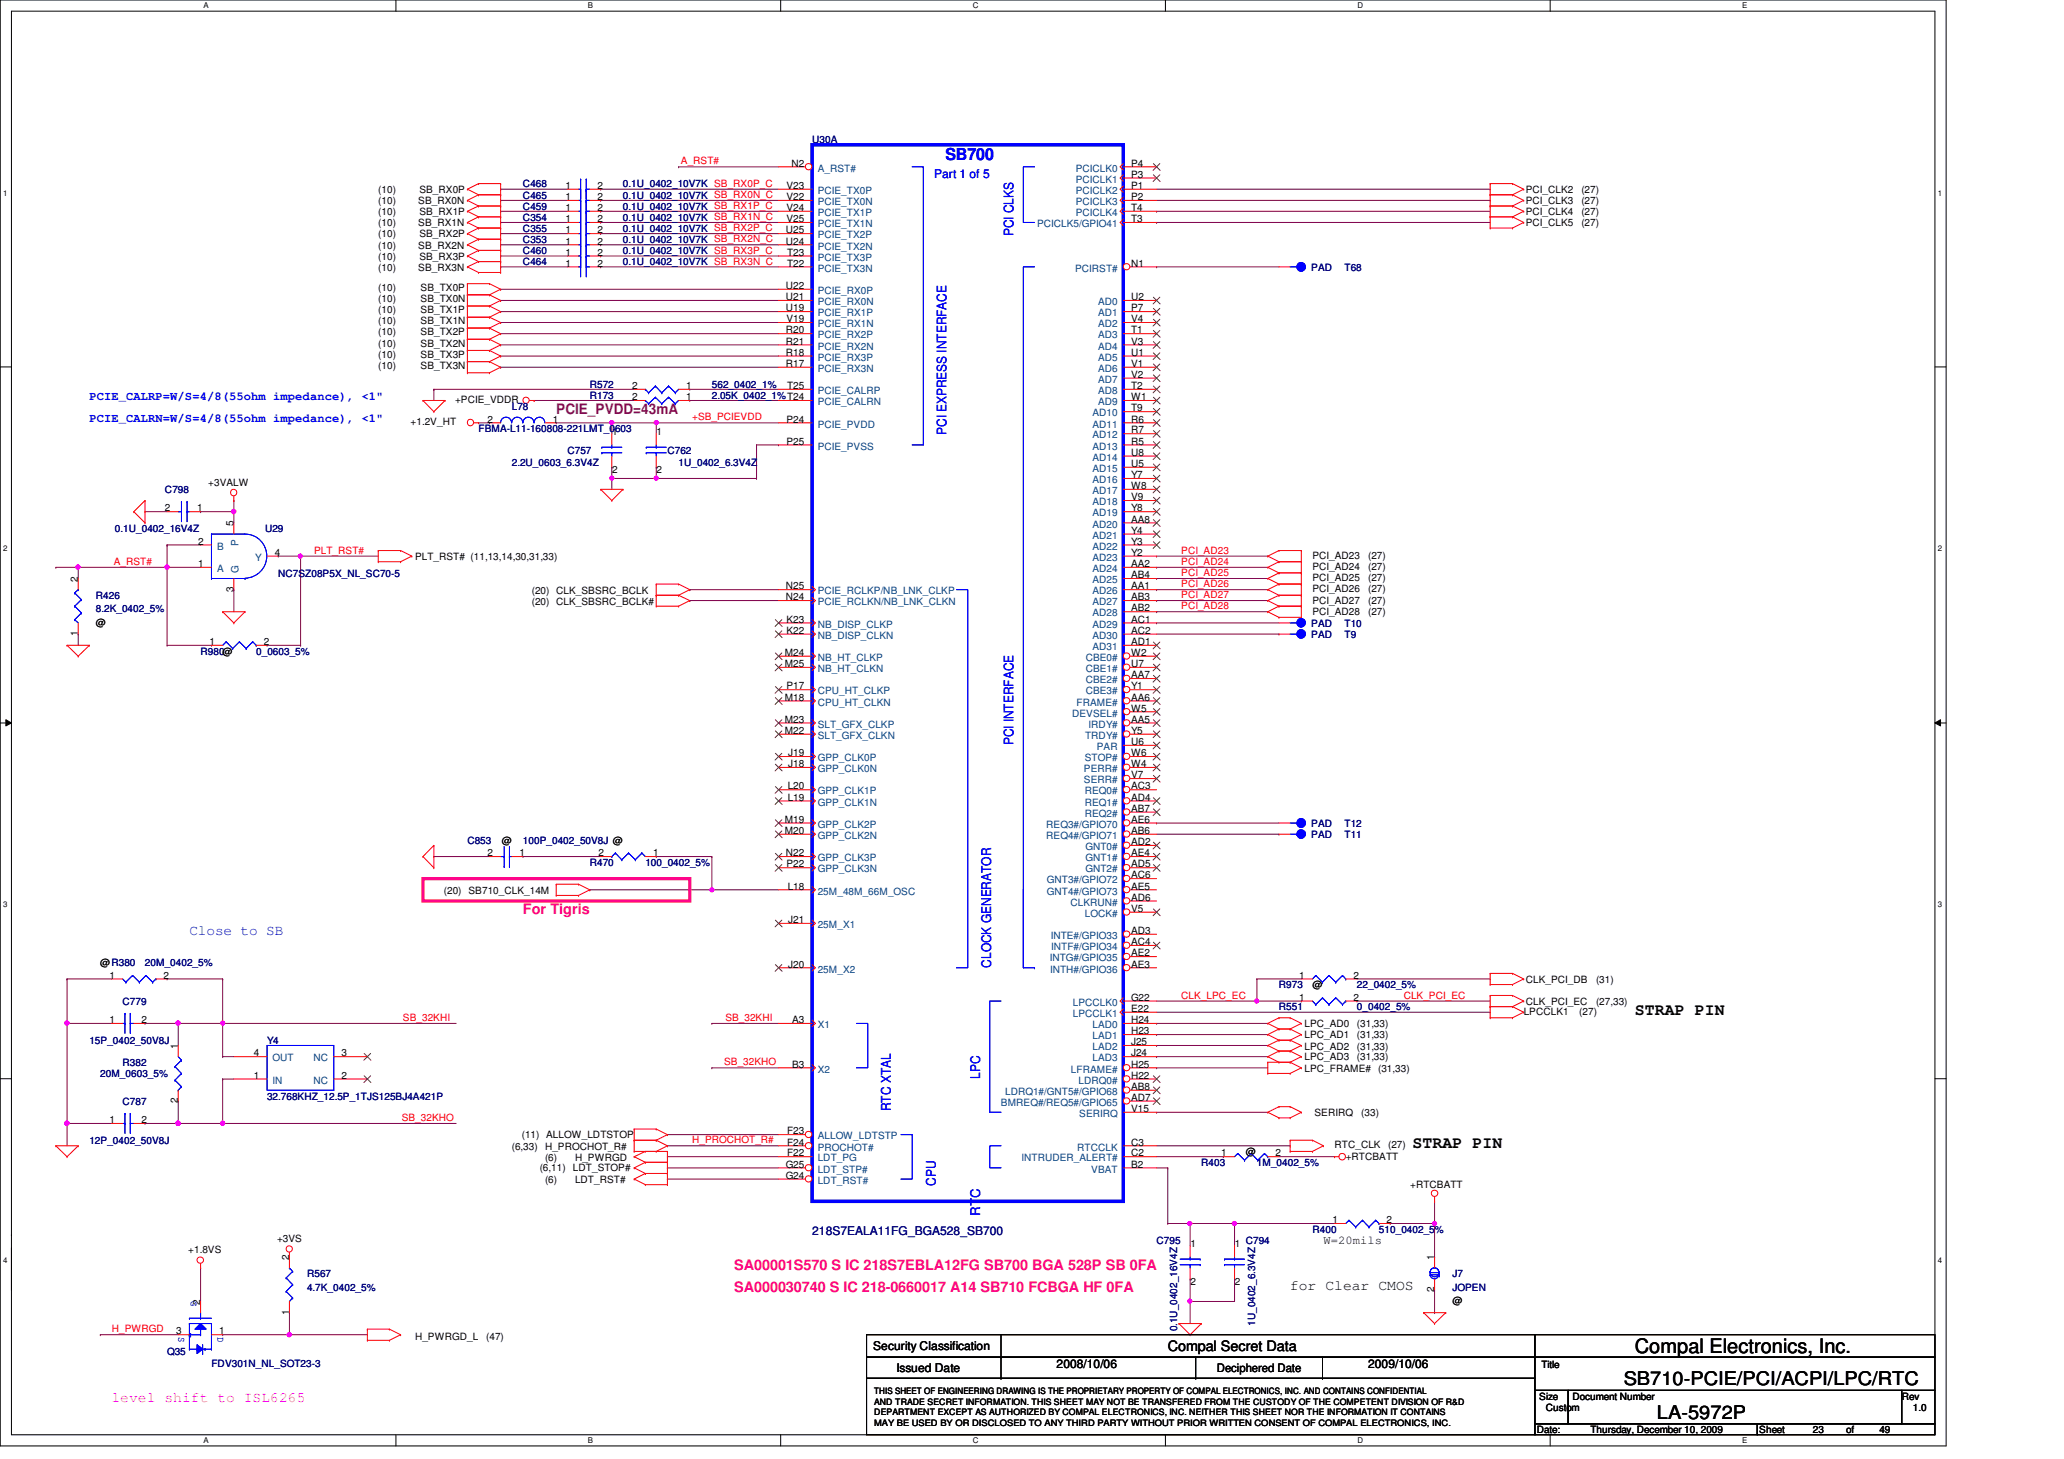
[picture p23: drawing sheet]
<svg xmlns="http://www.w3.org/2000/svg" width="297mm" height="210mm" viewBox="0 0 297 210" stroke-linecap="round" stroke-linejoin="round" font-family="sans-serif">
<defs><g id="words">
<text font-size="2.9" x="235.3" y="194.6">Compal Electronics, Inc.</text>
<g font-size="2.7">
<text x="233.7" y="199.3">SB710-PCIE/PCI/ACPI/LPC/RTC</text>
<text x="238.5" y="204.1">LA-5972P</text>
</g>
<text font-size="2.4" fill="#00f" x="136.1" y="23">SB700</text>
<g font-size="2.4">
<text x="235.3" y="146">STRAP PIN</text>
<text x="203.3" y="165.2">STRAP PIN</text>
</g>
<text font-size="2.1" fill="#800080" x="80" y="59.5">PCIE_PVDD=43mA</text>
<g font-size="2.1" fill="#ff0080">
<text x="75.3" y="131.5">For Tigris</text>
<text x="105.7" y="185.9">SA000030740 S IC 218-0660017 A14 SB710 FCBGA HF 0FA</text>
<text x="105.7" y="182.8">SA00001S570 S IC 218S7EBLA12FG SB700 BGA 528P SB 0FA</text>
</g>
<text font-size="2.1" fill="#00f" x="27.3" y="134.5">Close to SB</text>
<g font-size="2.1">
<text x="185.7" y="185.6">for Clear CMOS</text>
<text x="168.1" y="194.4">Compal Secret Data</text>
</g>
<text font-size="2.1" fill="#f0f" x="16" y="201.6">level shift to ISL6265</text>
<g font-size="1.9" fill="#00f">
<text x="145.8" y="34" transform="rotate(-90 145.8 34)">PCI CLKS</text>
<text x="136.2" y="62.6" transform="rotate(-90 136.2 62.6)">PCI EXPRESS INTERFACE</text>
<text x="145.8" y="107.2" transform="rotate(-90 145.8 107.2)">PCI INTERFACE</text>
<text x="142.7" y="139.2" transform="rotate(-90 142.7 139.2)">CLOCK GENERATOR</text>
<text x="141.1" y="155.2" transform="rotate(-90 141.1 155.2)">LPC</text>
<text x="128.2" y="159.9" transform="rotate(-90 128.2 159.9)">RTC XTAL</text>
<text x="134.7" y="170.6" transform="rotate(-90 134.7 170.6)">CPU</text>
<text x="141.1" y="174.9" transform="rotate(-90 141.1 174.9)">RTC</text>
</g>
<g font-size="1.7" fill="#00f">
<text x="134.4" y="25.6">Part 1 of 5</text>
<text x="12.9" y="57.5">PCIE_CALRP=W/S=4/8(55ohm impedance), &lt;1&quot;</text>
<text x="12.9" y="60.7">PCIE_CALRN=W/S=4/8(55ohm impedance), &lt;1&quot;</text>
</g>
<text font-size="1.7" fill="#000080" x="116.9" y="177.6">218S7EALA11FG_BGA528_SB700</text>
<g font-size="1.7">
<text x="190.5" y="179">W=20mils</text>
<text x="125.7" y="194.3">Security Classification</text>
<text x="129" y="197.3">Issued Date</text>
<text x="152.1" y="196.8">2008/10/06</text>
<text x="175.1" y="197.4">Deciphered Date</text>
<text x="196.9" y="196.8">2009/10/06</text>
</g>
<g font-size="1.4" fill="#f00">
<text x="98" y="23.7">A_RST#</text>
<text x="99.6" y="60.5">+SB_PCIEVDD</text>
<text x="16.4" y="81.3">A_RST#</text>
<text x="45.2" y="79.7">PLT_RST#</text>
<text x="170" y="79.7">PCI_AD23</text>
<text x="170" y="81.3">PCI_AD24</text>
<text x="170" y="82.9">PCI_AD25</text>
<text x="170" y="84.5">PCI_AD26</text>
<text x="170" y="86.1">PCI_AD27</text>
<text x="170" y="87.7">PCI_AD28</text>
<text x="170" y="143.7">CLK_LPC_EC</text>
<text x="202" y="143.7">CLK_PCI_EC</text>
<text x="58" y="146.9">SB_32KHI</text>
<text x="104.4" y="146.9">SB_32KHI</text>
<text x="104.2" y="153.3">SB_32KHO</text>
<text x="57.8" y="161.3">SB_32KHO</text>
<text x="99.6" y="164.5">H_PROCHOT_R#</text>
<text x="16.1" y="191.7">H_PWRGD</text>
</g>
<g font-size="1.4">
<text x="113.9" y="24">N2</text>
<text x="162.8" y="24">P4</text>
<text x="54.4" y="27.8">(10)</text>
<text x="54.4" y="29.4">(10)</text>
<text x="60.2" y="29.4">SB_RX0N</text>
<text x="60.4" y="27.8">SB_RX0P</text>
<text x="81.4" y="28.8">1</text>
<text x="81.4" y="27.2">1</text>
<text x="86" y="28.8">2</text>
<text x="86" y="27.2">2</text>
<text x="113.2" y="28.8">V22</text>
<text x="113.2" y="27.2">V23</text>
<text x="162.8" y="25.6">P3</text>
<text x="162.8" y="27.2">P1</text>
<text x="162.8" y="28.8">P2</text>
<text x="219.6" y="29.4">PCI_CLK3</text>
<text x="219.6" y="27.8">PCI_CLK2</text>
<text x="227.6" y="29.4">(27)</text>
<text x="227.6" y="27.8">(27)</text>
<text x="54.4" y="31">(10)</text>
<text x="54.4" y="34.2">(10)</text>
<text x="54.4" y="32.6">(10)</text>
<text x="54.4" y="35.8">(10)</text>
<text x="60.2" y="32.6">SB_RX1N</text>
<text x="60.2" y="35.8">SB_RX2N</text>
<text x="60.4" y="31">SB_RX1P</text>
<text x="60.4" y="34.2">SB_RX2P</text>
<text x="81.4" y="32">1</text>
<text x="81.4" y="30.4">1</text>
<text x="81.4" y="33.6">1</text>
<text x="81.4" y="35.2">1</text>
<text x="86" y="32">2</text>
<text x="86" y="30.4">2</text>
<text x="86" y="33.6">2</text>
<text x="86" y="35.2">2</text>
<text x="113.1" y="35.2">U24</text>
<text x="113.1" y="33.6">U25</text>
<text x="113.2" y="32">V25</text>
<text x="113.2" y="30.4">V24</text>
<text x="162.8" y="30.4">T4</text>
<text x="162.8" y="32">T3</text>
<text x="219.6" y="31">PCI_CLK4</text>
<text x="219.6" y="32.6">PCI_CLK5</text>
<text x="227.6" y="31">(27)</text>
<text x="227.6" y="32.6">(27)</text>
<text x="54.4" y="41.9">(10)</text>
<text x="54.4" y="37.4">(10)</text>
<text x="54.4" y="39">(10)</text>
<text x="60.2" y="39">SB_RX3N</text>
<text x="60.4" y="37.4">SB_RX3P</text>
<text x="60.5" y="41.9">SB_TX0P</text>
<text x="81.4" y="36.8">1</text>
<text x="81.4" y="38.4">1</text>
<text x="86" y="36.8">2</text>
<text x="86" y="38.4">2</text>
<text x="113.1" y="41.6">U22</text>
<text x="113.3" y="38.4">T22</text>
<text x="113.3" y="36.8">T23</text>
<text x="162.8" y="38.4">N1</text>
<text x="54.4" y="45">(10)</text>
<text x="54.4" y="46.7">(10)</text>
<text x="54.4" y="43.4">(10)</text>
<text x="60.5" y="45">SB_TX1P</text>
<text x="60.5" y="46.7">SB_TX1N</text>
<text x="60.5" y="43.4">SB_TX0N</text>
<text x="113.1" y="48">R20</text>
<text x="113.1" y="44.8">U19</text>
<text x="113.1" y="43.2">U21</text>
<text x="113.2" y="46.4">V19</text>
<text x="162.8" y="43.2">U2</text>
<text x="162.8" y="44.8">P7</text>
<text x="162.8" y="46.4">V4</text>
<text x="162.8" y="48">T1</text>
<text x="54.4" y="48.3">(10)</text>
<text x="54.4" y="49.9">(10)</text>
<text x="54.4" y="51.4">(10)</text>
<text x="54.4" y="53">(10)</text>
<text x="60.5" y="48.3">SB_TX2P</text>
<text x="60.5" y="49.9">SB_TX2N</text>
<text x="60.5" y="51.4">SB_TX3P</text>
<text x="60.5" y="53">SB_TX3N</text>
<text x="113.1" y="49.6">R21</text>
<text x="113.1" y="51.2">R18</text>
<text x="113.1" y="52.8">R17</text>
<text x="162.8" y="49.6">V3</text>
<text x="162.8" y="51.2">U1</text>
<text x="162.8" y="52.8">V1</text>
<text x="65.5" y="58">+PCIE_VDDR</text>
<text x="91" y="57.6">2</text>
<text x="91" y="56">2</text>
<text x="98.8" y="57.6">1</text>
<text x="98.8" y="56">1</text>
<text x="113.3" y="56">T25</text>
<text x="162.8" y="54.4">V2</text>
<text x="162.8" y="56">T2</text>
<text x="162.8" y="57.6">W1</text>
<text x="162.8" y="59.2">T9</text>
<text x="59.1" y="61.2">+1.2V_HT</text>
<text x="70.1" y="60.8">2</text>
<text x="79.5" y="60.8">1</text>
<text x="88.1" y="62.6">1</text>
<text x="94.5" y="62.6">1</text>
<text x="113.2" y="60.8">P24</text>
<text x="113.2" y="64">P25</text>
<text x="162.8" y="62.4">R7</text>
<text x="162.8" y="64">R5</text>
<text x="162.8" y="65.6">U8</text>
<text x="162.8" y="60.8">R6</text>
<text x="30" y="69.8">+3VALW</text>
<text x="88.1" y="68.1">2</text>
<text x="94.5" y="68.1">2</text>
<text x="162.8" y="67.2">U5</text>
<text x="162.8" y="68.8">Y7</text>
<text x="162.8" y="70.4">W8</text>
<text x="162.8" y="72">V9</text>
<text x="23.7" y="73.6">2</text>
<text x="28.4" y="73.6">1</text>
<text x="33.6" y="75.7" transform="rotate(-90 33.6 75.7)">5</text>
<text x="162.8" y="73.6">Y8</text>
<text x="162.8" y="75.2">AA8</text>
<text x="162.8" y="76.8">Y4</text>
<text x="11.2" y="83.7" transform="rotate(-90 11.2 83.7)">2</text>
<text x="28.5" y="78.4">2</text>
<text x="28.5" y="81.6">1</text>
<text x="39.5" y="80">4</text>
<text x="59.7" y="80.6">PLT_RST# (11,13,14,30,31,33)</text>
<text x="162.8" y="78.4">Y3</text>
<text x="162.8" y="80">Y2</text>
<text x="162.8" y="81.6">AA2</text>
<text x="162.8" y="83.2">AB4</text>
<text x="188.9" y="80.4">PCI_AD23</text>
<text x="188.9" y="82">PCI_AD24</text>
<text x="188.9" y="83.6">PCI_AD25</text>
<text x="196.9" y="80.4">(27)</text>
<text x="196.9" y="82">(27)</text>
<text x="196.9" y="83.6">(27)</text>
<text x="33.6" y="85.1" transform="rotate(-90 33.6 85.1)">3</text>
<text x="76.5" y="85.4">(20) CLK_SBSRC_BCLK</text>
<text x="76.5" y="87">(20) CLK_SBSRC_BCLK#</text>
<text x="113.1" y="84.8">N25</text>
<text x="113.1" y="86.4">N24</text>
<text x="113.2" y="89.6">K23</text>
<text x="162.8" y="84.8">AA1</text>
<text x="162.8" y="86.4">AB3</text>
<text x="162.8" y="88">AB2</text>
<text x="162.8" y="89.6">AC1</text>
<text x="188.9" y="85.2">PCI_AD26</text>
<text x="188.9" y="86.8">PCI_AD27</text>
<text x="188.9" y="88.4">PCI_AD28</text>
<text x="196.9" y="85.2">(27)</text>
<text x="196.9" y="86.8">(27)</text>
<text x="196.9" y="88.4">(27)</text>
<text x="11.2" y="91.5" transform="rotate(-90 11.2 91.5)">1</text>
<text x="13.8" y="90">@</text>
<text x="30.1" y="92.8">1</text>
<text x="38" y="92.8">2</text>
<text x="112.9" y="94.4">M24</text>
<text x="112.9" y="96">M25</text>
<text x="113.2" y="91.2">K22</text>
<text x="162.8" y="94.4">W2</text>
<text x="162.8" y="96">U7</text>
<text x="162.8" y="91.2">AC2</text>
<text x="162.8" y="92.8">AD1</text>
<text x="112.9" y="100.8">M18</text>
<text x="113.2" y="99.2">P17</text>
<text x="162.8" y="97.6">AA7</text>
<text x="162.8" y="99.2">Y1</text>
<text x="162.8" y="100.8">AA6</text>
<text x="112.9" y="104">M23</text>
<text x="112.9" y="105.6">M22</text>
<text x="162.8" y="102.4">W5</text>
<text x="162.8" y="104">AA5</text>
<text x="162.8" y="105.6">Y5</text>
<text x="162.8" y="107.2">U6</text>
<text x="113.4" y="113.6">L20</text>
<text x="113.4" y="110.4">J18</text>
<text x="113.4" y="108.8">J19</text>
<text x="162.8" y="108.8">W6</text>
<text x="162.8" y="110.4">W4</text>
<text x="162.8" y="113.6">AC3</text>
<text x="162.8" y="112">V7</text>
<text x="112.9" y="118.4">M19</text>
<text x="112.9" y="120">M20</text>
<text x="113.4" y="115.2">L19</text>
<text x="162.8" y="115.2">AD4</text>
<text x="162.8" y="116.8">AB7</text>
<text x="162.8" y="118.4">AE6</text>
<text x="162.8" y="120">AB6</text>
<text x="70.1" y="123.2">2</text>
<text x="72.2" y="121.4">@</text>
<text x="74.8" y="123.2">1</text>
<text x="86.1" y="123.2">2</text>
<text x="94" y="123.2">1</text>
<text x="113.1" y="123.2">N22</text>
<text x="113.2" y="124.8">P22</text>
<text x="162.8" y="121.6">AD2</text>
<text x="162.8" y="123.2">AE4</text>
<text x="162.8" y="124.8">AD5</text>
<text x="63.9" y="128.6">(20) SB710_CLK_14M</text>
<text x="113.4" y="128">L18</text>
<text x="162.8" y="126.4">AC6</text>
<text x="162.8" y="129.6">AD6</text>
<text x="162.8" y="128">AE5</text>
<text x="162.8" y="131.2">V5</text>
<text x="113.4" y="132.8">J21</text>
<text x="162.8" y="134.4">AD3</text>
<text x="162.8" y="136">AC4</text>
<text x="162.8" y="137.6">AE2</text>
<text x="14.4" y="139">@R380</text>
<text x="15.7" y="140.8">1</text>
<text x="23.5" y="140.8">2</text>
<text x="113.4" y="139.2">J20</text>
<text x="162.8" y="144">G22</text>
<text x="162.8" y="139.2">AE3</text>
<text x="187" y="140.8">1</text>
<text x="187" y="144">1</text>
<text x="188.9" y="142.2">@</text>
<text x="194.8" y="140.8">2</text>
<text x="194.8" y="144">2</text>
<text x="219.6" y="141.4">CLK_PCI_DB</text>
<text x="229.7" y="141.4">(31)</text>
<text x="15.7" y="147.2">1</text>
<text x="20.4" y="147.2">2</text>
<text x="114" y="147.2">A3</text>
<text x="162.8" y="147.2">H24</text>
<text x="162.8" y="148.8">H23</text>
<text x="162.8" y="145.6">E22</text>
<text x="187.7" y="149.4">LPC_AD1</text>
<text x="187.7" y="147.8">LPC_AD0</text>
<text x="195.3" y="149.4">(31,33)</text>
<text x="195.3" y="147.8">(31,33)</text>
<text x="219.3" y="146">LPCCLK1</text>
<text x="219.6" y="144.6">CLK_PCI_EC</text>
<text x="227.3" y="146">(27)</text>
<text x="229.7" y="144.6">(27,33)</text>
<text x="25.6" y="150.9" transform="rotate(-90 25.6 150.9)">1</text>
<text x="36.5" y="152">4</text>
<text x="36.5" y="155.2">1</text>
<text x="49.1" y="152">3</text>
<text x="49.1" y="155.2">2</text>
<text x="114" y="153.6">B3</text>
<text x="162.8" y="150.4">J25</text>
<text x="162.8" y="152">J24</text>
<text x="162.8" y="153.6">H25</text>
<text x="162.8" y="155.2">H22</text>
<text x="187.7" y="154.2">LPC_FRAME#</text>
<text x="187.7" y="151">LPC_AD2</text>
<text x="187.7" y="152.6">LPC_AD3</text>
<text x="195.3" y="151">(31,33)</text>
<text x="195.3" y="152.6">(31,33)</text>
<text x="198.3" y="154.2">(31,33)</text>
<text x="15.7" y="161.6">1</text>
<text x="20.4" y="161.6">2</text>
<text x="25.6" y="158.7" transform="rotate(-90 25.6 158.7)">2</text>
<text x="162.8" y="160">V15</text>
<text x="162.8" y="156.8">AB8</text>
<text x="162.8" y="158.4">AD7</text>
<text x="189.2" y="160.6">SERIRQ</text>
<text x="195.9" y="160.6">(33)</text>
<text x="73.7" y="165.4">(6,33)</text>
<text x="75.1" y="163.8">(11) ALLOW_LDTSTOP</text>
<text x="78.4" y="167">(6)</text>
<text x="78.4" y="165.4">H_PROCHOT_R#</text>
<text x="82.8" y="167">H_PWRGD</text>
<text x="113.1" y="168">G25</text>
<text x="113.3" y="163.2">F23</text>
<text x="113.3" y="166.4">F22</text>
<text x="113.3" y="164.8">F24</text>
<text x="162.8" y="168">B2</text>
<text x="162.8" y="164.8">C3</text>
<text x="162.8" y="166.4">C2</text>
<text x="175.8" y="166.4">1</text>
<text x="179.3" y="166.2">@</text>
<text x="183.6" y="166.4">2</text>
<text x="192.1" y="165.2">RTC_CLK</text>
<text x="193.7" y="166.8">+RTCBATT</text>
<text x="199.8" y="165.2">(27)</text>
<text x="77.7" y="168.4">(6,11)</text>
<text x="78.4" y="170.2">(6)</text>
<text x="82.5" y="168.4">LDT_STOP#</text>
<text x="82.8" y="170.2">LDT_RST#</text>
<text x="113.1" y="169.6">G24</text>
<text x="202.9" y="171">+RTCBATT</text>
<text x="39.9" y="178.6">+3VS</text>
<text x="171.3" y="179.5">1</text>
<text x="177.7" y="179.5">1</text>
<text x="191.8" y="176">1</text>
<text x="199.6" y="176">2</text>
<text x="27.1" y="180.3">+1.8VS</text>
<text x="41.6" y="181.3" transform="rotate(-90 41.6 181.3)">2</text>
<text x="171.3" y="184.9">2</text>
<text x="177.7" y="184.9">2</text>
<text x="206.4" y="185.9" transform="rotate(-90 206.4 185.9)">2</text>
<text x="206.4" y="181.3" transform="rotate(-90 206.4 181.3)">1</text>
<text x="25.4" y="192">3</text>
<text x="28.8" y="187.7" transform="rotate(-90 28.8 187.7)">2</text>
<text x="31.5" y="192">1</text>
<text x="41.6" y="189.1" transform="rotate(-90 41.6 189.1)">1</text>
<text x="209" y="187.6">@</text>
<text x="59.7" y="192.7">H_PWRGD_L</text>
<text x="70" y="192.7">(47)</text>
<text x="221.8" y="196.8">Title</text>
<text x="221.5" y="201.4">Size</text>
<text x="222.5" y="203">Custom</text>
<text x="226.3" y="201.4">Document Number</text>
<text x="273.7" y="201.4">Rev</text>
<text x="275.3" y="203">1.0</text>
<text x="221.2" y="206.2">Date:</text>
<text x="228.9" y="206.2">Thursday, December 10, 2009</text>
<text x="253.2" y="206.2">Sheet</text>
<text x="260.9" y="206.2">23</text>
<text x="265.7" y="206.2">of</text>
<text x="270.5" y="206.2">49</text>
</g>
<g font-size="1.4" fill="#000080">
<text x="116.9" y="20.6">U30A</text>
<text x="75.3" y="28.6">C465</text>
<text x="75.3" y="27">C468</text>
<text x="89.7" y="28.6">0.1U_0402_10V7K SB_RX0N_C</text>
<text x="89.7" y="27">0.1U_0402_10V7K SB_RX0P_C</text>
<text x="75.3" y="31.7">C354</text>
<text x="75.3" y="30.2">C459</text>
<text x="75.3" y="33.4">C355</text>
<text x="75.3" y="35">C353</text>
<text x="89.7" y="31.7">0.1U_0402_10V7K SB_RX1N_C</text>
<text x="89.7" y="30.2">0.1U_0402_10V7K SB_RX1P_C</text>
<text x="89.7" y="33.4">0.1U_0402_10V7K SB_RX2P_C</text>
<text x="89.7" y="35">0.1U_0402_10V7K SB_RX2N_C</text>
<text x="75.3" y="36.6">C460</text>
<text x="75.3" y="38.2">C464</text>
<text x="89.7" y="36.6">0.1U_0402_10V7K SB_RX3P_C</text>
<text x="89.7" y="38.2">0.1U_0402_10V7K SB_RX3N_C</text>
<text x="188.7" y="39">PAD</text>
<text x="193.5" y="39">T68</text>
<text x="73.7" y="59">L78</text>
<text x="84.9" y="57.4">R173</text>
<text x="84.9" y="55.8">R572</text>
<text x="102.4" y="57.4">2.05K_0402_1%T24</text>
<text x="102.4" y="55.8">562_0402_1%</text>
<text x="68.9" y="62.2">FBMA-L11-160808-221LMT_0603</text>
<text x="81.7" y="65.4">C757</text>
<text x="96.1" y="65.4">C762</text>
<text x="23.7" y="71">C798</text>
<text x="73.7" y="67">2.2U_0603_6.3V4Z</text>
<text x="97.7" y="67">1U_0402_6.3V4Z</text>
<text x="16.5" y="76.6">0.1U_0402_16V4Z</text>
<text x="38.1" y="76.6">U29</text>
<text x="40" y="83">NC7SZ08P5X_NL_SC70-5</text>
<text x="13.8" y="86.2">R426</text>
<text x="13.8" y="88.1">8.2K_0402_5%</text>
<text x="28.9" y="94.2">R980@</text>
<text x="36.9" y="94.2">0_0603_5%</text>
<text x="188.7" y="91.8">PAD</text>
<text x="188.7" y="90.2">PAD</text>
<text x="193.5" y="91.8">T9</text>
<text x="193.5" y="90.2">T10</text>
<text x="188.7" y="119">PAD</text>
<text x="193.5" y="119">T12</text>
<text x="67.3" y="121.4">C853</text>
<text x="75.3" y="121.4">100P_0402_50V8J @</text>
<text x="84.9" y="124.6">R470</text>
<text x="92.9" y="124.6">100_0402_5%</text>
<text x="188.7" y="120.6">PAD</text>
<text x="193.5" y="120.6">T11</text>
<text x="20.9" y="139">20M_0402_5%</text>
<text x="184.1" y="142.2">R973</text>
<text x="195.3" y="142.2">22_0402_5%</text>
<text x="17.6" y="144.6">C779</text>
<text x="184.1" y="145.4">R551</text>
<text x="195.3" y="145.4">0_0402_5%</text>
<text x="12.9" y="150.2">15P_0402_50V8J</text>
<text x="14.4" y="155">20M_0603_5%</text>
<text x="17.6" y="153.4">R382</text>
<text x="38.4" y="150.2">Y4</text>
<text x="17.6" y="159">C787</text>
<text x="38.4" y="158.2">32.768KHZ_12.5P_1TJS125BJ4A421P</text>
<text x="12.9" y="164.6">12P_0402_50V8J</text>
<text x="172.9" y="167.8">R403</text>
<text x="180.9" y="167.8">1M_0402_5%</text>
<text x="166.5" y="179">C795</text>
<text x="179.3" y="179">C794</text>
<text x="188.9" y="177.4">R400</text>
<text x="198.5" y="177.4">510_0402_5%</text>
<text x="44.2" y="183.8">R567</text>
<text x="44.2" y="185.7">4.7K_0402_5%</text>
<text x="209" y="183.8">J7</text>
<text x="209" y="185.7">JOPEN</text>
<text x="169.4" y="191.6" transform="rotate(-90 169.4 191.6)">0.1U_0402_16V4Z</text>
<text x="180.6" y="190.8" transform="rotate(-90 180.6 190.8)">1U_0402_6.3V4Z</text>
<text x="24" y="195">Q35</text>
<text x="30.4" y="196.6">FDV301N_NL_SOT23-3</text>
</g>
<g font-size="1.4" fill="#004080">
<text x="117.7" y="24.7">A_RST#</text>
<text x="117.7" y="29.5">PCIE_TX0N</text>
<text x="117.7" y="27.9">PCIE_TX0P</text>
<text x="154.8" y="24.7">PCICLK0</text>
<text x="154.8" y="26.3">PCICLK1</text>
<text x="154.8" y="27.9">PCICLK2</text>
<text x="154.8" y="29.5">PCICLK3</text>
<text x="117.7" y="35.9">PCIE_TX2N</text>
<text x="117.7" y="34.3">PCIE_TX2P</text>
<text x="117.7" y="32.7">PCIE_TX1N</text>
<text x="117.7" y="31.1">PCIE_TX1P</text>
<text x="149.3" y="32.7">PCICLK5/GPIO41</text>
<text x="154.8" y="31.1">PCICLK4</text>
<text x="117.7" y="39.1">PCIE_TX3N</text>
<text x="117.7" y="37.5">PCIE_TX3P</text>
<text x="154.7" y="39.1">PCIRST#</text>
<text x="117.7" y="45.5">PCIE_RX1P</text>
<text x="117.7" y="47.1">PCIE_RX1N</text>
<text x="117.7" y="42.3">PCIE_RX0P</text>
<text x="117.7" y="43.9">PCIE_RX0N</text>
<text x="158" y="43.9">AD0</text>
<text x="158" y="45.5">AD1</text>
<text x="158" y="47.1">AD2</text>
<text x="117.7" y="48.7">PCIE_RX2P</text>
<text x="117.7" y="50.3">PCIE_RX2N</text>
<text x="117.7" y="51.9">PCIE_RX3P</text>
<text x="117.7" y="53.5">PCIE_RX3N</text>
<text x="158" y="48.7">AD3</text>
<text x="158" y="50.3">AD4</text>
<text x="158" y="51.9">AD5</text>
<text x="158" y="53.5">AD6</text>
<text x="117.7" y="56.7">PCIE_CALRP</text>
<text x="117.7" y="58.3">PCIE_CALRN</text>
<text x="157.2" y="59.9">AD10</text>
<text x="158" y="55.1">AD7</text>
<text x="158" y="56.7">AD8</text>
<text x="158" y="58.3">AD9</text>
<text x="117.7" y="61.5">PCIE_PVDD</text>
<text x="117.7" y="64.7">PCIE_PVSS</text>
<text x="157.2" y="63.1">AD12</text>
<text x="157.2" y="64.7">AD13</text>
<text x="157.2" y="61.5">AD11</text>
<text x="157.2" y="66.3">AD14</text>
<text x="157.2" y="67.9">AD15</text>
<text x="157.2" y="69.5">AD16</text>
<text x="157.2" y="71.1">AD17</text>
<text x="157.2" y="72.7">AD18</text>
<text x="157.2" y="74.3">AD19</text>
<text x="157.2" y="75.9">AD20</text>
<text x="157.2" y="77.5">AD21</text>
<text x="31.2" y="79.1">B</text>
<text x="31.2" y="82.3">A</text>
<text x="34.3" y="82.4" transform="rotate(-90 34.3 82.4)">G</text>
<text x="34.3" y="78.6" transform="rotate(-90 34.3 78.6)">P</text>
<text x="36.7" y="80.7">Y</text>
<text x="157.2" y="79.1">AD22</text>
<text x="157.2" y="80.7">AD23</text>
<text x="157.2" y="82.3">AD24</text>
<text x="157.2" y="83.9">AD25</text>
<text x="117.7" y="85.5">PCIE_RCLKP/NB_LNK_CLKP</text>
<text x="117.7" y="87.1">PCIE_RCLKN/NB_LNK_CLKN</text>
<text x="157.2" y="85.5">AD26</text>
<text x="157.2" y="87.1">AD27</text>
<text x="157.2" y="88.7">AD28</text>
<text x="117.7" y="95.1">NB_HT_CLKP</text>
<text x="117.7" y="90.3">NB_DISP_CLKP</text>
<text x="117.7" y="91.9">NB_DISP_CLKN</text>
<text x="156.2" y="95.1">CBE0#</text>
<text x="157.2" y="90.3">AD29</text>
<text x="157.2" y="91.9">AD30</text>
<text x="157.2" y="93.5">AD31</text>
<text x="117.7" y="101.5">CPU_HT_CLKN</text>
<text x="117.7" y="99.9">CPU_HT_CLKP</text>
<text x="117.7" y="96.7">NB_HT_CLKN</text>
<text x="154.9" y="101.5">FRAME#</text>
<text x="156.2" y="96.7">CBE1#</text>
<text x="156.2" y="98.3">CBE2#</text>
<text x="156.2" y="99.9">CBE3#</text>
<text x="117.7" y="104.7">SLT_GFX_CLKP</text>
<text x="117.7" y="106.3">SLT_GFX_CLKN</text>
<text x="154.3" y="103.1">DEVSEL#</text>
<text x="156.2" y="106.3">TRDY#</text>
<text x="156.7" y="104.7">IRDY#</text>
<text x="157.9" y="107.9">PAR</text>
<text x="117.7" y="111.1">GPP_CLK0N</text>
<text x="117.7" y="109.5">GPP_CLK0P</text>
<text x="156" y="111.1">PERR#</text>
<text x="156" y="112.7">SERR#</text>
<text x="156.1" y="109.5">STOP#</text>
<text x="117.7" y="115.9">GPP_CLK1N</text>
<text x="117.7" y="119.1">GPP_CLK2P</text>
<text x="117.7" y="114.3">GPP_CLK1P</text>
<text x="150.6" y="119.1">REQ3#/GPIO70</text>
<text x="156.1" y="114.3">REQ0#</text>
<text x="156.1" y="115.9">REQ1#</text>
<text x="156.1" y="117.5">REQ2#</text>
<text x="117.7" y="120.7">GPP_CLK2N</text>
<text x="117.7" y="125.5">GPP_CLK3N</text>
<text x="117.7" y="123.9">GPP_CLK3P</text>
<text x="150.6" y="120.7">REQ4#/GPIO71</text>
<text x="156.2" y="122.3">GNT0#</text>
<text x="156.2" y="123.9">GNT1#</text>
<text x="156.2" y="125.5">GNT2#</text>
<text x="117.7" y="128.7">25M_48M_66M_OSC</text>
<text x="150.7" y="127.1">GNT3#/GPIO72</text>
<text x="150.7" y="128.7">GNT4#/GPIO73</text>
<text x="154" y="130.3">CLKRUN#</text>
<text x="156.1" y="131.9">LOCK#</text>
<text x="117.7" y="133.5">25M_X1</text>
<text x="151.2" y="135.1">INTE#/GPIO33</text>
<text x="151.3" y="136.7">INTF#/GPIO34</text>
<text x="117.7" y="139.9">25M_X2</text>
<text x="151.1" y="138.3">INTG#/GPIO35</text>
<text x="151.1" y="139.9">INTH#/GPIO36</text>
<text x="117.7" y="147.9">X1</text>
<text x="154.4" y="144.7">LPCCLK0</text>
<text x="154.4" y="146.3">LPCCLK1</text>
<text x="157.2" y="147.9">LAD0</text>
<text x="157.2" y="149.5">LAD1</text>
<text x="39.2" y="152.7">OUT</text>
<text x="39.2" y="155.9">IN</text>
<text x="45.1" y="152.7">NC</text>
<text x="45.1" y="155.9">NC</text>
<text x="117.7" y="154.3">X2</text>
<text x="154.1" y="154.3">LFRAME#</text>
<text x="155.2" y="155.9">LDRQ0#</text>
<text x="157.2" y="151.1">LAD2</text>
<text x="157.2" y="152.7">LAD3</text>
<text x="144.1" y="159.1">BMREQ#/REQ5#/GPIO65</text>
<text x="144.6" y="157.5">LDRQ1#/GNT5#/GPIO68</text>
<text x="155.3" y="160.7">SERIRQ</text>
<text x="117.7" y="163.9">ALLOW_LDTSTP</text>
<text x="117.7" y="167.1">LDT_PG</text>
<text x="117.7" y="165.5">PROCHOT#</text>
<text x="147" y="167.1">INTRUDER_ALERT#</text>
<text x="155" y="165.5">RTCCLK</text>
<text x="117.7" y="170.3">LDT_RST#</text>
<text x="117.7" y="168.7">LDT_STP#</text>
<text x="157.1" y="168.7">VBAT</text>
</g>
<g font-size="1.4" fill="#00f">
<text x="27.5" y="187.2" transform="rotate(90 27.5 187.2)">G</text>
<text x="25.7" y="192.4" transform="rotate(90 25.7 192.4)">S</text>
<text x="31.3" y="192.4" transform="rotate(90 31.3 192.4)">D</text>
</g>
<g font-size="1.3">
<text x="125.8" y="203.6">DEPARTMENT EXCEPT AS AUTHORIZED BY COMPAL ELECTRONICS, INC. NEITHER THIS SHEET NOR THE INFORMATION IT CONTAINS</text>
<text x="125.8" y="200.6">THIS SHEET OF ENGINEERING DRAWING IS THE PROPRIETARY PROPERTY OF COMPAL ELECTRONICS, INC. AND CONTAINS CONFIDENTIAL</text>
<text x="125.8" y="202.1">AND TRADE SECRET INFORMATION. THIS SHEET MAY NOT BE TRANSFERED FROM THE CUSTODY OF THE COMPETENT DIVISION OF R&amp;D</text>
<text x="125.8" y="205.1">MAY BE USED BY OR DISCLOSED TO ANY THIRD PARTY WITHOUT PRIOR WRITTEN CONSENT OF COMPAL ELECTRONICS, INC.</text>
</g>
<g font-size="1.1">
<text x="29.3" y="1.1">A</text>
<text x="84.6" y="1.1">B</text>
<text x="140" y="1.1">C</text>
<text x="195.4" y="1.1">D</text>
<text x="250.7" y="1.1">E</text>
<text x=".5" y="28.2">1</text>
<text x="278.9" y="28.2">1</text>
<text x=".5" y="79.3">2</text>
<text x="278.9" y="79.3">2</text>
<text x=".5" y="130.6">3</text>
<text x="278.9" y="130.6">3</text>
<text x=".5" y="181.7">4</text>
<text x="278.9" y="181.7">4</text>
<text x="29.3" y="207.6">A</text>
<text x="84.6" y="207.6">B</text>
<text x="140" y="207.6">C</text>
<text x="195.4" y="207.6">D</text>
<text x="250.7" y="207.6">E</text>
</g>
</g></defs>
<path d="M0 0h280.1v208h-280.1zM1.6 1.6h276.9v204.8h-276.9z" fill="none" stroke="#000" stroke-width=".14"/>
<g fill="#fff">
<path d="M29.3 .2h.7v1.2h-.7z"/>
<path d="M29.3 206.6h.7v1.2h-.7z"/>
</g>
<path d="M57 0v1.6M57 206.4v1.6" fill="none" stroke="#000" stroke-width=".14"/>
<g fill="#fff">
<path d="M84.6 .2h.7v1.2h-.7z"/>
<path d="M84.6 206.6h.7v1.2h-.7z"/>
</g>
<path d="M112.3 0v1.6M112.3 206.4v1.6" fill="none" stroke="#000" stroke-width=".14"/>
<g fill="#fff">
<path d="M140 .2h.8v1.2h-.8z"/>
<path d="M140 206.6h.8v1.2h-.8z"/>
</g>
<path d="M167.7 0v1.6M167.7 206.4v1.6" fill="none" stroke="#000" stroke-width=".14"/>
<g fill="#fff">
<path d="M195.4 .2h.7v1.2h-.7z"/>
<path d="M195.4 206.6h.7v1.2h-.7z"/>
</g>
<path d="M223.1 0v1.6M223.1 206.4v1.6" fill="none" stroke="#000" stroke-width=".14"/>
<g fill="#fff">
<path d="M250.7 .2h.8v1.2h-.8z"/>
<path d="M250.7 206.6h.8v1.2h-.8z"/>
<path d="M.5 27.2h.6v1.2h-.6z"/>
<path d="M278.9 27.2h.6v1.2h-.6z"/>
<path d="M.5 78.4h.6v1.1h-.6z"/>
<path d="M278.9 78.4h.6v1.1h-.6z"/>
</g>
<path d="M0 52.8h1.6M278.5 52.8h1.6" fill="none" stroke="#000" stroke-width=".14"/>
<g fill="#fff">
<path d="M.5 129.6h.6v1.2h-.6z"/>
<path d="M278.9 129.6h.6v1.2h-.6z"/>
</g>
<path d="M0 104h1.6M.8 103.5l.8 .5-.8 .4zM278.5 104l.8-.5v.9zM278.5 104h1.6" fill="none" stroke="#000" stroke-width=".14"/>
<path d="M.8 103.5l.8 .5-.8 .4zM278.5 104l.8-.5v.9z" fill="#000"/>
<g fill="#fff">
<path d="M.5 180.8h.6v1.1h-.6z"/>
<path d="M278.9 180.8h.6v1.1h-.6z"/>
</g>
<path d="M0 155.2h1.6M278.5 155.2h1.6" fill="none" stroke="#000" stroke-width=".14"/>
<g fill="none" stroke="#800040" stroke-width=".14">
<path d="M72 27.2h.1M72 28.8h.1M72 30.4h.1M72 32h.1M72 27.2h9.7M72 28.8h9.7M72 30.4h9.7M72 32h9.7M86.4 27.2h.1M86.4 28.8h.1M86.4 30.4h.1M86.4 32h.1"/>
<path d="M86.4 27.2h25.7M86.4 28.8h25.7M86.4 30.4h25.7M86.4 32h25.7M97.7 24h.1M97.7 24h14.4M62.4 56h.1M62.4 56v1.6M72 43.2h.1M72 46.4h.1M72 41.6h.1M72 44.8h.1"/>
<path d="M72 43.2h40.1M72 46.4h40.1M72 41.6h40.1M72 44.8h40.1M88 60.8h.1M88 60.8h6.4M99.3 84.8h.1M99.3 86.4h.1M99.3 84.8h12.8M99.3 86.4h12.8M102.4 147.2h.1M102.4 153.6h.1"/>
<path d="M102.4 147.2h9.7M102.4 153.6h9.7M96.1 166.4h.1M96.1 166.4h16M166.5 160h.1M166.5 160h16M166.5 164.8h19.2M185.7 164.8h.1"/>
</g>
<circle cx="94.4" cy="60.8" r=".3" fill="#f0f"/>
<circle cx="94.4" cy="60.8" r=".3" fill="none" stroke="#f0f" stroke-width=".14"/>
<circle cx="88.1" cy="60.8" r=".3" fill="#f0f"/>
<circle cx="88.1" cy="60.8" r=".3" fill="none" stroke="#f0f" stroke-width=".14"/>
<path d="M80 60.8h.1M80 60.8h8M88 60.8h.1M88 67.2h.1M88 68.8h.1M88 60.8v1.6M88 67.2v1.6M94.4 60.8h.1M94.4 67.2h.1M94.4 60.8h17.7M94.4 60.8v1.6M94.4 67.2v1.6h-6.4" fill="none" stroke="#800040" stroke-width=".14"/>
<circle cx="88.1" cy="68.8" r=".3" fill="#f0f"/>
<circle cx="88.1" cy="68.8" r=".3" fill="none" stroke="#f0f" stroke-width=".14"/>
<g fill="none" stroke="#800040" stroke-width=".14">
<path d="M72 33.6h.1M72 35.2h.1M72 36.8h.1M72 38.4h.1M72 33.6h9.7M72 35.2h9.7M72 36.8h9.7M72 38.4h9.7M86.4 33.6h.1M86.4 35.2h.1M86.4 36.8h.1M86.4 38.4h.1"/>
<path d="M86.4 33.6h25.7M86.4 35.2h25.7M86.4 36.8h25.7M86.4 38.4h25.7M72 48h.1M72 49.6h.1M72 51.2h.1M72 52.8h.1M72 48h40.1M72 49.6h40.1M72 51.2h40.1M72 52.8h40.1"/>
<path d="M68.9 60.8h1.5M70.4 60.8h.1M108.9 64h.1M108.9 64v4.8M108.9 64h3.2M112.1 64h.1M166.5 148.8h.1M166.5 153.6h.1M166.5 150.4h.1M166.5 152h.1M166.5 147.2h.1M166.5 148.8h16"/>
<path d="M166.5 153.6h16M166.5 150.4h16M166.5 152h16M166.5 147.2h16M166.5 144h14.4M180.9 144h.1M96.1 169.6h.1M96.1 169.6h16"/>
</g>
<circle cx="180.8" cy="144" r=".3" fill="#f0f"/>
<circle cx="180.8" cy="144" r=".3" fill="none" stroke="#f0f" stroke-width=".14"/>
<g fill="none" stroke="#800040" stroke-width=".14">
<path d="M62.4 56h.1M62.4 56h28.9M76.9 57.6h.1M76.9 57.6h14.4M99.3 56h.1M99.3 57.6h.1M99.3 57.6h12.8M99.3 56h12.8M94.4 68.8h14.5M108.9 68.8h.1M166.5 145.6h48M214.5 145.6h.1"/>
<path d="M96.1 168h.1M96.1 168h16"/>
</g>
<circle cx="94.4" cy="68.8" r=".3" fill="#f0f"/>
<circle cx="94.4" cy="68.8" r=".3" fill="none" stroke="#f0f" stroke-width=".14"/>
<path d="M88 68.8h.1M88 68.8v1.6M32 147.2h.1M32 147.2v4.8M32 147.2h33.7M20.9 161.6h.1M20.9 161.6h4.8" fill="none" stroke="#800040" stroke-width=".14"/>
<circle cx="32" cy="147.2" r=".3" fill="#f0f"/>
<circle cx="32" cy="147.2" r=".3" fill="none" stroke="#f0f" stroke-width=".14"/>
<g fill="none" stroke="#800040" stroke-width=".14">
<path d="M9.6 140.8h.1M9.6 147.2h.1M9.6 147.2h6.4M9.6 140.8h6.4M9.6 140.8v20.8M20.9 147.2h.1M20.9 147.2h4.8M24 140.8h.1M24 140.8h8M25.7 147.2h.1M25.7 158.4h.1M25.7 147.2v3.2"/>
<path d="M25.7 158.4v3.2M32 155.2h.1M32 152h.1M32 155.2h1.7M32 152h1.7M9.6 161.6h.1M9.6 161.6h6.4"/>
</g>
<circle cx="9.6" cy="147.2" r=".31" fill="#f0f"/>
<circle cx="9.6" cy="147.2" r=".31" fill="none" stroke="#f0f" stroke-width=".14"/>
<path d="M9.6 161.6h.1M9.6 161.6v3.2" fill="none" stroke="#800040" stroke-width=".14"/>
<circle cx="9.6" cy="161.6" r=".32" fill="#f0f"/>
<circle cx="9.6" cy="161.6" r=".32" fill="none" stroke="#f0f" stroke-width=".14"/>
<path d="M25.7 147.2h.1M25.7 147.2h6.3" fill="none" stroke="#800040" stroke-width=".14"/>
<circle cx="25.6" cy="147.2" r=".31" fill="#f0f"/>
<circle cx="25.6" cy="147.2" r=".31" fill="none" stroke="#f0f" stroke-width=".14"/>
<path d="M32 140.8h.1M32 155.2h.1M32 140.8v6.4M32 155.2v6.4h-6.3M25.7 161.6h.1" fill="none" stroke="#800040" stroke-width=".14"/>
<circle cx="25.6" cy="161.6" r=".32" fill="#f0f"/>
<circle cx="25.6" cy="161.6" r=".32" fill="none" stroke="#f0f" stroke-width=".14"/>
<path d="M32 161.6h.1M32 161.6h33.7" fill="none" stroke="#800040" stroke-width=".14"/>
<circle cx="32" cy="161.6" r=".31" fill="#f0f"/>
<circle cx="32" cy="161.6" r=".31" fill="none" stroke="#f0f" stroke-width=".14"/>
<g fill="none" stroke="#800040" stroke-width=".14">
<path d="M166.5 30.4h.1M166.5 32h.1M166.5 30.4h48M166.5 28.8h48M166.5 32h48M214.5 28.8h.1M96.1 163.2h.1M96.1 164.8h.1M96.1 163.2h16M96.1 164.8h16M166.5 168h1.6M168.1 168h.1"/>
<path d="M171.3 176h.1M171.3 176v3.2M177.7 176h.1M177.7 176v3.2M171.3 187.2h.1M171.3 187.2v3.2M177.7 184h.1M177.7 184v3.2h-6.4"/>
</g>
<circle cx="171.2" cy="187.2" r=".3" fill="#f0f"/>
<circle cx="171.2" cy="187.2" r=".3" fill="none" stroke="#f0f" stroke-width=".14"/>
<path d="M177.7 176h.1M177.7 176h14.4" fill="none" stroke="#800040" stroke-width=".14"/>
<circle cx="177.7" cy="176" r=".31" fill="#f0f"/>
<circle cx="177.7" cy="176" r=".31" fill="none" stroke="#f0f" stroke-width=".14"/>
<path d="M166.5 166.4h9.6M168.1 176h.1M168.1 168v8M168.1 176h9.6M171.3 176h.1M176.1 166.4h.1M184.1 166.4h8M192.1 166.4h.1M206.5 188.8h.1M206.5 185.6v3.2" fill="none" stroke="#800040" stroke-width=".14"/>
<circle cx="171.2" cy="176" r=".3" fill="#f0f"/>
<circle cx="171.2" cy="176" r=".3" fill="none" stroke="#f0f" stroke-width=".14"/>
<path d="M195.3 144h.1M195.3 144h19.2M200.1 176h.1M200.1 176h6.4M206.5 176h.1M206.5 172.8v3.2M171.3 184h.1M171.3 184v3.2" fill="none" stroke="#800040" stroke-width=".14"/>
<circle cx="206.5" cy="176" r=".3" fill="#f0f"/>
<circle cx="206.5" cy="176" r=".3" fill="none" stroke="#f0f" stroke-width=".14"/>
<path d="M166.5 27.2h48M214.5 27.2h.1M32 192h.1M32 192h20.9M41.7 192h.1" fill="none" stroke="#800040" stroke-width=".14"/>
<circle cx="41.6" cy="192" r=".31" fill="#f0f"/>
<circle cx="41.6" cy="192" r=".31" fill="none" stroke="#f0f" stroke-width=".14"/>
<path d="M11.3 91.2h.1M11.3 91.2v1.6M43.3 80h.1M43.3 80h11.1M14.4 192h.1M14.4 192h11.3M28.9 182.4h.1M28.9 182.4v4.8M41.7 188.8h.1M41.7 188.8v3.2" fill="none" stroke="#800040" stroke-width=".14"/>
<circle cx="43.2" cy="80" r=".3" fill="#f0f"/>
<circle cx="43.2" cy="80" r=".3" fill="none" stroke="#f0f" stroke-width=".14"/>
<path d="M11.3 81.6h.1M11.3 81.6h12.7" fill="none" stroke="#800040" stroke-width=".14"/>
<circle cx="24" cy="81.6" r=".31" fill="#f0f"/>
<circle cx="24" cy="81.6" r=".31" fill="none" stroke="#f0f" stroke-width=".14"/>
<circle cx="11.2" cy="81.6" r=".31" fill="#f0f"/>
<circle cx="11.2" cy="81.6" r=".31" fill="none" stroke="#f0f" stroke-width=".14"/>
<path d="M24 78.4h.1M24 78.4h4.9M24 78.4v3.2M33.7 73.6h.1M33.7 73.6v1.6M24 81.6h.1M24 81.6h4.9" fill="none" stroke="#800040" stroke-width=".14"/>
<circle cx="33.6" cy="73.6" r=".32" fill="#f0f"/>
<circle cx="33.6" cy="73.6" r=".32" fill="none" stroke="#f0f" stroke-width=".14"/>
<g fill="none" stroke="#800040" stroke-width=".14">
<path d="M20.9 73.6h.1M20.9 73.6h3.1M28.9 73.6h.1M33.7 72h.1M33.7 72v1.6h-4.8M8 81.6h.1M8 81.6h3.3M11.3 81.6h.1M11.3 81.6v1.6M33.7 84.8h.1M33.7 84.8v3.2M166.5 80h.1"/>
<path d="M166.5 81.6h.1M166.5 83.2h.1M166.5 84.8h.1M166.5 86.4h.1M166.5 88h.1M166.5 81.6h16M166.5 80h16M166.5 83.2h16M166.5 84.8h16M166.5 86.4h16M166.5 88h16M102.4 128h.1"/>
<path d="M102.4 128h9.7"/>
</g>
<circle cx="102.4" cy="128" r=".3" fill="#f0f"/>
<circle cx="102.4" cy="128" r=".3" fill="none" stroke="#f0f" stroke-width=".14"/>
<g fill="none" stroke="#800040" stroke-width=".14">
<path d="M166.5 38.4h.1M166.5 38.4h17.6M24 92.8h.1M24 81.6v11.2M24 92.8h6.4M30.4 92.8h.1M38.4 92.8h.1M38.4 92.8h4.9M40 80h.1M40 80h3.3v12.8M43.3 92.8h.1M166.5 89.6h.1"/>
<path d="M166.5 89.6h17.6M166.5 91.2h17.6M184.1 91.2h.1M166.5 118.4h.1M166.5 118.4h17.6M62.4 123.2h.1M62.4 123.2h8M75.3 123.2h.1M75.3 123.2h11.1M84.9 128h.1M94.4 123.2h.1M94.4 123.2h8"/>
<path d="M102.4 123.2h.1M102.4 123.2v4.8h-17.5M166.5 120h17.6M184.1 120h.1M180.9 140.8h.1M180.9 144h.1M180.9 140.8h6.4M180.9 140.8v3.2M180.9 144h6.4M187.3 144h.1M195.3 140.8h19.2M214.5 140.8h.1"/>
<path d="M206.5 176v4.8M206.5 180.8h.1"/>
</g>
<g fill="none" stroke="#f00" stroke-width=".14">
<path d="M67.3 27.2h.1M67.3 28.8h.1M67.3 30.4h.1M67.3 32h.1M67.3 33.6h.1M67.3 35.2h.1M67.3 36.8h.1M67.3 38.4h.1M67.3 27.2l1.6 .8M67.3 28.8l1.6 .8M67.3 30.4l1.6 .8M67.3 32l1.6 .8"/>
<path d="M67.3 33.6l1.6 .8M67.3 35.2l1.6 .8M67.3 36.8l1.6 .8M67.3 38.4l1.6 .8M68.9 26.4h.1M68.9 28h.1M68.9 29.6h.1M68.9 31.2h.1M68.9 32.8h.1M68.9 34.4h.1M68.9 36h.1M68.9 37.6h.1"/>
<path d="M68.9 39.2h.1M68.9 26.4h3.1M68.9 26.4l-1.6 .8M68.9 28h3.1M68.9 28l-1.6 .8M68.9 29.6h3.1M68.9 29.6l-1.6 .8M68.9 31.2h3.1M68.9 31.2l-1.6 .8M68.9 32.8h3.1M68.9 32.8l-1.6 .8M68.9 34.4h3.1"/>
<path d="M68.9 34.4l-1.6 .8M68.9 36h3.1M68.9 36l-1.6 .8M68.9 37.6h3.1M68.9 37.6l-1.6 .8M68.9 39.2h3.1M72 28h.1M72 26.4h.1M72 29.6h.1M72 31.2h.1M72 32.8h.1M72 34.4h.1"/>
<path d="M72 36h.1M72 37.6h.1M72 39.2h.1M72 26.4v12.8M214.5 31.2h.1M214.5 29.6h.1M214.5 28h.1M214.5 32.8h.1M214.5 26.4h.1M214.5 26.4h3.2M214.5 28h3.2M214.5 29.6h3.2"/>
<path d="M214.5 31.2h3.2M214.5 32.8h3.2M214.5 26.4v6.4M217.7 29.6h.1M217.7 31.2h.1M217.7 28h.1M217.7 32.8h.1M217.7 26.4h.1M217.7 29.6l1.6 .8M217.7 28l1.6 .8M217.7 31.2l1.6 .8M217.7 26.4l1.6 .8"/>
<path d="M219.3 30.4h.1M219.3 28.8h.1M219.3 32h.1M219.3 27.2h.1M219.3 30.4l-1.6 .8M219.3 28.8l-1.6 .8M219.3 32l-1.6 .8M219.3 27.2l-1.6 .8M60.9 57.6h.1M60.9 57.6h3.1M60.9 57.6l1.5 1.6M62.4 59.2h.1"/>
<path d="M64 57.6h.1M64 57.6l-1.6 1.6M67.3 45.6h.1M67.3 44h.1M67.3 47.2h.1M67.3 42.4h.1M67.3 40.8h.1M67.3 48.8h.1M67.3 50.4h.1M67.3 52h.1M67.3 53.6h.1M67.3 45.6h3.1"/>
<path d="M67.3 40.8v12.8M67.3 44h3.1M67.3 47.2h3.1M67.3 42.4h3.1M67.3 40.8h3.1M67.3 48.8h3.1M67.3 50.4h3.1M67.3 52h3.1M67.3 53.6h3.1M70.4 45.6h.1M70.4 44h.1M70.4 47.2h.1"/>
<path d="M70.4 42.4h.1M70.4 40.8h.1M70.4 48.8h.1M70.4 50.4h.1M70.4 52h.1M70.4 53.6h.1M70.4 44l1.6 .8M70.4 45.6l1.6 .8M70.4 40.8l1.6 .8M70.4 42.4l1.6 .8M70.4 47.2l1.6 .8M70.4 48.8l1.6 .8"/>
<path d="M70.4 50.4l1.6 .8M70.4 52l1.6 .8M72 44.8h.1M72 46.4h.1M72 41.6h.1M72 43.2h.1M72 48h.1M72 49.6h.1M72 51.2h.1M72 52.8h.1M72 44.8l-1.6 .8M72 46.4l-1.6 .8"/>
<path d="M72 41.6l-1.6 .8M72 43.2l-1.6 .8M72 48l-1.6 .8M72 49.6l-1.6 .8M72 51.2l-1.6 .8M72 52.8l-1.6 .8M76.2 57.6h.7M76.9 57.6h.1M91.3 57.6h1.6M97.7 57.6h1.6M19.3 73.6h.1M19.3 73.6l1.6 1.6"/>
<path d="M20.9 72h.1M20.9 75.2h.1M20.9 72v3.2M20.9 72l-1.6 1.6M33.7 72h.1M33.7 71.4v.6M54.4 79.2h.1M54.4 79.2h3.3M54.4 79.2v1.6M57.7 79.2h.1M57.7 79.2l1.6 .8M68.2 60.8h.7"/>
<path d="M68.9 60.8h.1M86.4 70.4h.1M86.4 70.4h3.3M86.4 70.4l1.6 1.6M88 72h.1M89.7 70.4h.1M89.7 70.4l-1.7 1.6M184.1 79.2h.1M184.1 79.2h3.2M184.1 79.2l-1.6 .8M187.3 79.2h.1M187.3 79.2v9.6"/>
<path d="M9.6 92.8h.1M9.6 92.8h3.3M9.6 92.8l1.7 1.6M11.3 94.4h.1M12.9 92.8h.1M12.9 92.8l-1.6 1.6M32 88h.1M32 88h3.3M32 88l1.7 1.6M33.7 89.6h.1M35.3 88h.1M35.3 88l-1.6 1.6"/>
<path d="M54.4 80.8h.1M54.4 80.8h3.3M57.7 80.8h.1M59.3 80h.1M59.3 80l-1.6 .8M94.4 84h.1M94.4 85.6h.1M94.4 87.2h.1M94.4 84h3.3M94.4 84v3.2M94.4 85.6h3.3M94.4 87.2h3.3"/>
<path d="M97.7 84h.1M97.7 85.6h.1M97.7 87.2h.1M97.7 84l1.6 .8M97.7 85.6l1.6 .8M99.3 84.8h.1M99.3 86.4h.1M99.3 84.8l-1.6 .8M99.3 86.4l-1.6 .8M182.5 80h.1M182.5 81.6h.1M182.5 83.2h.1"/>
<path d="M182.5 84.8h.1M182.5 86.4h.1M182.5 88h.1M182.5 80l1.6 .8M182.5 81.6l1.6 .8M182.5 83.2l1.6 .8M182.5 84.8l1.6 .8M182.5 86.4l1.6 .8M182.5 88l1.6 .8M184.1 80.8h.1M184.1 82.4h.1M184.1 84h.1"/>
<path d="M184.1 85.6h.1M184.1 87.2h.1M184.1 88.8h.1M184.1 84h3.2M184.1 85.6h3.2M184.1 87.2h3.2M184.1 80.8h3.2M184.1 80.8l-1.6 .8M184.1 82.4h3.2M184.1 82.4l-1.6 .8M184.1 84l-1.6 .8M184.1 85.6l-1.6 .8"/>
<path d="M184.1 87.2l-1.6 .8M184.1 88.8h3.2M187.3 80.8h.1M187.3 82.4h.1M187.3 84h.1M187.3 85.6h.1M187.3 87.2h.1M187.3 88.8h.1M60.9 123.2h.1M60.9 123.2l1.5 1.6M62.4 124.8h.1M62.4 121.6h.1"/>
<path d="M62.4 121.6v3.2M62.4 121.6l-1.5 1.6M70.4 123.2h1.6M73.7 123.2h1.6M80 128.8h.1M80 127.2h.1M80 127.2h3.3M80 128.8h3.3M80 127.2v1.6M83.3 127.2h.1M83.3 128.8h.1M83.3 127.2l1.6 .8"/>
<path d="M84.9 128h.1M84.9 128l-1.6 .8M16 140.8h1.6M22.4 140.8h1.6M182.5 154.4h.1M182.5 152.8h.1M182.5 148.8h.1M182.5 150.4h.1M182.5 147.2h.1M182.5 152h.1M182.5 154.4h3.2M182.5 152.8v1.6"/>
<path d="M182.5 152.8h3.2M182.5 148.8l1.6 .8M182.5 150.4l1.6 .8M182.5 147.2l1.6 .8M182.5 152l1.6 .8M184.1 148h.1M184.1 149.6h.1M184.1 151.2h.1M184.1 146.4h.1M184.1 152.8h.1M184.1 159.2h.1M184.1 148h1.6"/>
<path d="M184.1 148l-1.6 .8M184.1 149.6h1.6M184.1 149.6l-1.6 .8M184.1 151.2h1.6M184.1 146.4l-1.6 .8M184.1 146.4h1.6M184.1 151.2l-1.6 .8M184.1 159.2l-1.6 .8M184.1 159.2h1.6M185.7 154.4h.1M185.7 152.8h.1M185.7 148h.1"/>
<path d="M185.7 149.6h.1M185.7 151.2h.1M185.7 146.4h.1M185.7 159.2h.1M185.7 152.8l1.6 .8M185.7 148l1.6 .8M185.7 149.6l1.6 .8M185.7 146.4l1.6 .8M185.7 151.2l1.6 .8M185.7 159.2l1.6 .8M187.3 153.6h.1M187.3 148.8h.1"/>
<path d="M187.3 150.4h.1M187.3 147.2h.1M187.3 152h.1M187.3 153.6l-1.6 .8M187.3 148.8l-1.6 .8M187.3 150.4l-1.6 .8M187.3 147.2l-1.6 .8M187.3 152l-1.6 .8M214.5 146.4h.1M214.5 144.8h.1M214.5 143.2h.1M214.5 141.6h.1"/>
<path d="M214.5 140h.1M214.5 146.4h3.2M214.5 140v1.6M214.5 143.2v3.2M214.5 144.8h3.2M214.5 143.2h3.2M214.5 140h3.2M214.5 141.6h3.2M217.7 146.4h.1M217.7 144.8h.1M217.7 143.2h.1M217.7 140h.1"/>
<path d="M217.7 141.6h.1M217.7 144.8l1.6 .8M217.7 143.2l1.6 .8M217.7 140l1.6 .8M219.3 145.6h.1M219.3 144h.1M219.3 140.8h.1M219.3 145.6l-1.6 .8M219.3 144l-1.6 .8M219.3 140.8l-1.6 .8M8 164.8h.1M8 164.8h3.3"/>
<path d="M8 164.8l1.6 1.6M9.6 166.4h.1M11.3 164.8h.1M11.3 164.8l-1.7 1.6M16 161.6h1.6M19.3 161.6h1.6M91.3 168h.1M91.3 164h.1M91.3 162.4h.1M91.3 165.7h.1M91.3 166.4h.1M91.3 169.6h.1"/>
<path d="M91.3 165.7h4.8M91.3 164h3.1M91.3 168l1.6 .8M91.3 162.4h3.1M91.3 162.4v3.3M91.3 166.4l1.6 .8M91.3 169.6l1.6 .8M92.9 168.8h.1M92.9 167.2h.1M92.9 165.7h.1M92.9 170.4h.1M92.9 168.8h3.2"/>
<path d="M92.9 167.2l-1.6 .8M92.9 167.2h3.2M92.9 165.7l-1.6 .7M92.9 170.4h3.2M92.9 168.8l-1.6 .8M94.4 162.4h.1M94.4 164h.1M94.4 165.7h.1M94.4 162.4l1.7 .8M94.4 164l1.7 .8M96.1 167.2h.1M96.1 168.8h.1"/>
<path d="M96.1 163.2h.1M96.1 164.8h.1M96.1 165.7h.1M96.1 170.4h.1M96.1 165.7v4.7M96.1 163.2l-1.7 .8M96.1 164.8l-1.7 .9M171.3 179.2v1.6M182.5 160h.1M182.5 160l1.6 .8M184.1 160.8h.1M184.1 160.8h1.6"/>
<path d="M185.7 165.7h.1M185.7 164h.1M185.7 160.8h.1M185.7 165.7h3.2M185.7 164v1.7M185.7 164h3.2M187.3 160h.1M187.3 160l-1.6 .8M188.9 165.7h.1M188.9 164h.1M188.9 164l1.6 .8M190.5 164.8h.1"/>
<path d="M190.5 164.8l-1.6 .9M192.1 166.4h.1M192.1 166.4h.6M192.1 176h1.6M198.5 176h1.6M206.5 172.8h.1M206.5 172.2v.6M28.9 182.4h.1M28.9 181.8v.6M41.7 180.8h.1M41.7 180.2v.6M52.9 192.8h.1"/>
<path d="M52.9 191.2h.1M52.9 191.2h3.1M52.9 192.8h3.1M52.9 191.2v1.6M56 191.2h.1M56 192.8h.1M56 191.2l1.7 .8M57.7 192h.1M57.7 192l-1.7 .8M169.7 190.4h.1M169.7 190.4h3.2M169.7 190.4l1.6 1.6"/>
<path d="M171.3 192h.1M171.3 182.4v1.6M172.9 190.4h.1M172.9 190.4l-1.6 1.6M204.9 188.8h.1M204.9 188.8h3.2M204.9 188.8l1.6 1.6M206.5 190.4h.1M206.5 180.8v1.6M206.5 184v1.6M208.1 188.8h.1M208.1 188.8l-1.6 1.6"/>
<circle cx="75.7" cy="57.6" r=".45"/>
<circle cx="33.6" cy="70.9" r=".46"/>
<circle cx="67.7" cy="60.8" r=".46"/>
<circle cx="41.6" cy="179.7" r=".45"/>
<circle cx="193.2" cy="166.4" r=".47"/>
<circle cx="206.5" cy="171.7" r=".46"/>
<circle cx="28.8" cy="181.3" r=".46"/>
</g>
<g fill="none" stroke="#000" stroke-width=".14">
<path d="M124.7 192h96.2v3.2h-96.2zM124.7 195.2h96.2v3.1h-96.2zM124.7 198.3h96.2v8.1h-96.2zM144.1 195.2h.1M144.1 198.3h.1M144.1 192v6.3M172.1 198.3h.1M172.1 195.2v3.1M190.3 198.3h.1M190.3 195.2v3.1M220.9 192h57.6v3.2h-57.6zM220.9 195.2h57.6v4.8h-57.6z"/>
<path d="M220.9 200h4.8v4.9h-4.8zM220.9 204.9h32v1.5h-32zM225.7 200h48v4.9h-48zM252.9 204.9h25.6v1.5h-25.6zM273.7 200h4.8v4.9h-4.8z"/>
</g>
<path d="M1.6 177.6h.1M1.6 185.6v-8" fill="none" stroke="#000" stroke-width=".14" stroke-dasharray="6.1 2"/>
<path d="M60.9 126.4h38.4v3.2h-38.4z" fill="none" stroke="#ff0080" stroke-width=".47"/>
<g fill="none" stroke="#00f" stroke-width=".14">
<path d="M92.9 57.6h.1M92.9 57.6l.4 .5M93.3 58.1h.1M94.3 57.1h.1M94.3 57.1l.9 1M94.3 57.1l-1 1M95.2 58.1h.1M96.2 57.1h.1M96.2 57.1l1 1M96.2 57.1l-1 1M97.2 58.1h.1M97.7 57.6l-.5 .5"/>
<path d="M72 123.2h.6M72.6 124.7h.1M72.6 123.2h.1M72.6 121.8v2.9M73.3 123.2h.1M73.3 124.7h.1M73.3 123.2h.4M73.3 121.8v2.9M17.6 140.8l.5 .5M18.1 141.3h.1M19.1 140.3h.1M19.1 140.3l-1 1"/>
<path d="M19.1 140.3l1 1M20.1 141.3h.1M21 140.3h.1M21 140.3l-.9 1M21 140.3l1 1M22 141.3h.1M22.4 140.8h.1M22.4 140.8l-.4 .5M17.6 161.6h.4M18 161.6h.1M18 160.2h.1M18 160.2v2.9"/>
<path d="M18.8 160.2h.1M18.8 161.6h.1M18.8 161.6h.5M18.8 160.2v2.9M194.1 175.6h.1M194.1 175.6l-.4 .4M194.1 175.6l1 .9M195.1 176.5h.1M196.1 175.6h.1M196.1 175.6l-1 .9M196.1 175.6l.9 .9M197 176.5h.1"/>
<path d="M198 175.6h.1M198 175.6l-1 .9M198 175.6l.5 .4M198.5 176h.1M169.8 181.9h2.9M169.8 181.1h2.9M171.3 181.1h.1M171.3 181.9h.1M171.3 180.8v.3M171.3 181.9v.5M172.7 181.9h.1M172.7 181.1h.1"/>
<path d="M205.8 183.1h.1M205.8 182.9h.1M205.8 183.4h.1M205.8 183.5a.64 .64 0 0 0 .6 .5 .64 .64 0 0 0 .6-.5M205.8 183.1h1.3M205.8 182.9v.2M205.8 183.4v.2M205.8 183.4h1.3M205.9 182.8a.63 .63 0 0 1 .5-.4 .63 .63 0 0 1 .6 .4M207.1 183.1h.1M207.1 183.6h.1M207.1 183.4h.1"/>
<path d="M207.1 182.9v.2M207.1 183.4v.2"/>
<circle cx="206.5" cy="183" r=".63"/>
</g>
<circle cx="187.3" cy="120" r=".62" fill="#00f"/>
<g fill="none" stroke="#00f" stroke-width=".14">
<path d="M185.7 120h.9M186.6 120h.1"/>
<circle cx="187.3" cy="120" r=".62"/>
</g>
<circle cx="187.3" cy="120" r=".62" fill="#00f"/>
<g fill="none" stroke="#00f" stroke-width=".14">
<path d="M185.7 120h.9M186.6 120h.1M189.4 140.3h.1M189.4 140.3l-.5 .5M189.4 140.3l.9 1M190.3 141.3h.1M191.3 140.3h.1M191.3 140.3l-1 1M191.3 140.3l.9 1M192.2 141.3h.1M193.2 140.3h.1M193.2 140.3l-1 1"/>
<path d="M193.2 140.3l.5 .5M193.7 140.8h.1"/>
<circle cx="187.3" cy="120" r=".62"/>
</g>
<path d="M184.1 120h1.6M187.3 140.8h1.6M193.7 140.8h1.6" fill="none" stroke="#f00" stroke-width=".14"/>
<circle cx="187.2" cy="118.4" r=".63" fill="#00f"/>
<g fill="none" stroke="#00f" stroke-width=".14">
<path d="M185.7 118.4h.9M186.6 118.4h.1"/>
<circle cx="187.2" cy="118.4" r=".63"/>
</g>
<circle cx="187.2" cy="118.4" r=".63" fill="#00f"/>
<g fill="none" stroke="#00f" stroke-width=".14">
<path d="M83.3 32h.3M83.3 28.8h.3M83.3 36.8h.3M83.6 32h.1M83.6 30.6h.1M83.6 28.8h.1M83.6 27.4h.1M83.6 36.8h.1M83.6 35.4h.1M83.6 27.4v2.9M83.6 30.6v2.8M83.6 35.4v2.9"/>
<path d="M84.4 30.6h.1M84.4 32h.1M84.4 27.4h.1M84.4 28.8h.1M84.4 35.4h.1M84.4 36.8h.1M84.4 32h.5M84.4 27.4v2.9M84.4 30.6v2.8M84.4 35.4v2.9M84.4 28.8h.5M84.4 36.8h.5"/>
<path d="M131.3 24h1.6v40h-1.6M148.9 38.4h-1.6v100.8v-11.2M148.9 24h-1.6v8h1.6M92.9 56h.1M92.9 56l.4 .5M93.3 56.5h.1M94.3 55.5h.1M94.3 55.5l.9 1M94.3 55.5l-1 1M95.2 56.5h.1M96.2 55.5h.1M96.2 55.5l1 1"/>
<path d="M96.2 55.5l-1 1M97.2 56.5h.1M97.7 56l-.5 .5M25.7 73.6h.4M26.1 72.2h.1M26.1 73.6h.1M26.1 72.2v2.9M26.9 73.6h.1M26.9 72.2h.1M26.9 73.6h.4M26.9 72.2v2.9M30.4 76.8h.1"/>
<path d="M30.4 76.8h4.9a3.2 3.2 0 0 1 3.1 3.2 3.2 3.2 0 0 1-3.1 3.2M30.4 76.8v6.4M86.6 65.2h.1M86.6 64.3h.1M86.6 65.2h2.9M86.6 64.3h2.9M88 64.3h.1M88 65.2h.1M88 64v.3M88 65.2v.4M30.4 83.2h.1M30.4 83.2h4.9"/>
<path d="M35.3 83.2h.1M137.7 84.8h1.6v54.4h-1.6M185.7 118.4h.9M186.6 118.4h.1M147.3 139.2h1.6M148.9 139.2h.1M17.6 147.2h.4M18 147.2h.1M18 145.8h.1M18 145.8v2.9M18.8 145.8h.1M18.8 147.2h.1"/>
<path d="M18.8 147.2h.5M18.8 145.8v2.9M38.4 150.4h9.6v6.4h-9.6zM123.3 147.2h1.6v6.4h-1.6M144.1 144h-1.7v16h1.7M129.7 163.2h1.6v6.4h-1.6M144.1 164.8h-1.7v3.2h1.7"/>
<circle cx="187.2" cy="118.4" r=".63"/>
</g>
<g fill="none" stroke="#f00" stroke-width=".14">
<path d="M81.7 32h1.6M81.7 28.8h1.6M81.7 36.8h1.6M84.9 32h1.5M84.9 28.8h1.5M84.9 36.8h1.5M91.3 56h1.6M97.7 56h1.6M24 73.6h1.7M27.3 73.6h1.6M28.9 78.4h1.5M33.7 75.2v1.6"/>
<path d="M88 62.4v1.6M88 65.6v1.6M28.9 81.6h1.5M33.7 83.2v1.6M38.4 80h1.6M184.1 118.4h1.6M16 147.2h1.6M19.3 147.2h1.6M33.7 152h4.7M33.7 155.2h4.7M48 152h4.9M48 155.2h4.9"/>
</g>
<path d="M52.4 151.6l1 .9M52.4 154.8l1 .9M53.3 151.6l-.9 .9M53.3 154.8l-.9 .9" fill="none" stroke="#804000" stroke-width=".14"/>
<path d="M116.9 20.8h44.8v152h-44.8z" fill="none" stroke="#00f" stroke-width=".47"/>
<circle cx="116.4" cy="24" r=".46" fill="#fff"/>
<g fill="none" stroke="#f00" stroke-width=".14">
<path d="M112.1 24h3.8M112.1 38.4h4.8M112.1 36.8h4.8M112.1 35.2h4.8M112.1 33.6h4.8M112.1 32h4.8M112.1 30.4h4.8M112.1 28.8h4.8M112.1 27.2h4.8M112.1 48h4.8M112.1 49.6h4.8M112.1 51.2h4.8"/>
<path d="M112.1 44.8h4.8M112.1 46.4h4.8M112.1 41.6h4.8M112.1 43.2h4.8M112.1 56h4.8M112.1 57.6h4.8M112.1 60.8h4.8M112.1 84.8h4.8M112.1 86.4h4.8M116.9 84.4l.4 .4-.4 .5M116.9 85.9l.4 .5-.4 .5M112.1 115.2h4.8"/>
<path d="M112.1 110.4h4.8M112.1 118.4h4.8M116.9 114.8l.4 .4-.4 .5M116.9 109.9l.4 .5-.4 .5M116.9 117.9l.4 .5-.4 .5M112.1 147.2h4.8M112.1 153.6h4.8M116.9 146.8l.4 .4-.4 .5M116.9 153.2l.4 .4-.4 .5M161.7 168h4.8"/>
<circle cx="116.4" cy="24" r=".46"/>
</g>
<path d="M111.6 114.8l1 .9M111.6 109.9l1 1M111.6 117.9l1 1M112.5 114.8l-1 .9M112.5 109.9l-1 1M112.5 117.9l-1 1" fill="none" stroke="#804000" stroke-width=".14"/>
<circle cx="116.4" cy="163.2" r=".46" fill="#fff"/>
<g fill="none" stroke="#f00" stroke-width=".14">
<path d="M112.1 99.2h4.8M116.9 98.8l.4 .4-.4 .5M112.1 100.8h4.8M112.1 104h4.8M116.9 100.4l.4 .4-.4 .5M116.9 119.5l.4 .5-.4 .5M116.9 103.5l.4 .5-.4 .5M112.1 120h4.8M112.1 163.2h3.8"/>
<circle cx="116.4" cy="163.2" r=".46"/>
</g>
<path d="M111.6 98.8l1 .9M112.5 98.8l-1 .9M111.6 100.4l1 .9M111.6 119.5l1 1M111.6 103.5l1 1M112.5 100.4l-1 .9M112.5 119.5l-1 1M112.5 103.5l-1 1" fill="none" stroke="#804000" stroke-width=".14"/>
<circle cx="116.4" cy="169.6" r=".46" fill="#fff"/>
<g fill="none" stroke="#f00" stroke-width=".14">
<path d="M161.7 23.5l-.5 .5 .5 .5M161.7 24h4.8M161.7 25.1l-.5 .5 .5 .5M161.7 25.6h4.8M161.7 26.8l-.5 .4 .5 .5M161.7 27.2h4.8M161.7 28.4l-.5 .4 .5 .5M161.7 28.8h4.8M112.1 169.6h3.8"/>
<circle cx="116.4" cy="169.6" r=".46"/>
</g>
<path d="M166 23.5l1 1M166 25.1l1 1M166.9 23.5l-1 1M166.9 25.1l-1 1" fill="none" stroke="#804000" stroke-width=".14"/>
<circle cx="162.1" cy="38.4" r=".46" fill="#fff"/>
<g fill="none" stroke="#f00" stroke-width=".14">
<path d="M162.6 38.4h3.9"/>
<circle cx="162.1" cy="38.4" r=".46"/>
</g>
<circle cx="162.1" cy="94.4" r=".46" fill="#fff"/>
<g fill="none" stroke="#f00" stroke-width=".14">
<path d="M162.6 94.4h3.9"/>
<circle cx="162.1" cy="94.4" r=".46"/>
</g>
<path d="M166 93.9l1 1M166.9 93.9l-1 1" fill="none" stroke="#804000" stroke-width=".14"/>
<circle cx="162.1" cy="96" r=".46" fill="#fff"/>
<g fill="none" stroke="#f00" stroke-width=".14">
<path d="M162.6 96h3.9"/>
<circle cx="162.1" cy="96" r=".46"/>
</g>
<path d="M166 95.5l1 1M166.9 95.5l-1 1" fill="none" stroke="#804000" stroke-width=".14"/>
<circle cx="162.1" cy="97.6" r=".46" fill="#fff"/>
<g fill="none" stroke="#f00" stroke-width=".14">
<path d="M162.6 97.6h3.9"/>
<circle cx="162.1" cy="97.6" r=".46"/>
</g>
<path d="M166 97.2l1 .9M166.9 97.2l-1 .9" fill="none" stroke="#804000" stroke-width=".14"/>
<circle cx="162.1" cy="99.2" r=".46" fill="#fff"/>
<g fill="none" stroke="#f00" stroke-width=".14">
<path d="M162.6 99.2h3.9"/>
<circle cx="162.1" cy="99.2" r=".46"/>
</g>
<path d="M166 98.8l1 .9M166.9 98.8l-1 .9" fill="none" stroke="#804000" stroke-width=".14"/>
<circle cx="162.1" cy="100.8" r=".46" fill="#fff"/>
<g fill="none" stroke="#f00" stroke-width=".14">
<path d="M162.6 100.8h3.9"/>
<circle cx="162.1" cy="100.8" r=".46"/>
</g>
<path d="M166 100.4l1 .9M166.9 100.4l-1 .9" fill="none" stroke="#804000" stroke-width=".14"/>
<circle cx="162.1" cy="102.4" r=".46" fill="#fff"/>
<g fill="none" stroke="#f00" stroke-width=".14">
<path d="M162.6 102.4h3.9"/>
<circle cx="162.1" cy="102.4" r=".46"/>
</g>
<path d="M166 101.9l1 1M166.9 101.9l-1 1" fill="none" stroke="#804000" stroke-width=".14"/>
<circle cx="162.1" cy="104" r=".46" fill="#fff"/>
<g fill="none" stroke="#f00" stroke-width=".14">
<path d="M162.6 104h3.9"/>
<circle cx="162.1" cy="104" r=".46"/>
</g>
<path d="M166 103.5l1 1M166.9 103.5l-1 1" fill="none" stroke="#804000" stroke-width=".14"/>
<circle cx="162.1" cy="105.6" r=".46" fill="#fff"/>
<g fill="none" stroke="#f00" stroke-width=".14">
<path d="M161.7 107.2h4.8M162.6 105.6h3.9"/>
<circle cx="162.1" cy="105.6" r=".46"/>
</g>
<path d="M166 105.2l1 .9M166 106.8l1 .9M166.9 105.2l-1 .9M166.9 106.8l-1 .9" fill="none" stroke="#804000" stroke-width=".14"/>
<circle cx="162.1" cy="108.8" r=".46" fill="#fff"/>
<g fill="none" stroke="#f00" stroke-width=".14">
<path d="M162.6 108.8h3.9"/>
<circle cx="162.1" cy="108.8" r=".46"/>
</g>
<path d="M166 108.4l1 .9M166.9 108.4l-1 .9" fill="none" stroke="#804000" stroke-width=".14"/>
<circle cx="162.1" cy="110.4" r=".46" fill="#fff"/>
<g fill="none" stroke="#f00" stroke-width=".14">
<path d="M162.6 110.4h3.9"/>
<circle cx="162.1" cy="110.4" r=".46"/>
</g>
<path d="M166 109.9l1 1M166.9 109.9l-1 1" fill="none" stroke="#804000" stroke-width=".14"/>
<circle cx="162.1" cy="113.6" r=".46" fill="#fff"/>
<g fill="none" stroke="#f00" stroke-width=".14">
<path d="M162.6 113.6h3.9"/>
<circle cx="162.1" cy="113.6" r=".46"/>
</g>
<circle cx="162.1" cy="115.2" r=".46" fill="#fff"/>
<g fill="none" stroke="#f00" stroke-width=".14">
<path d="M162.6 115.2h3.9"/>
<circle cx="162.1" cy="115.2" r=".46"/>
</g>
<path d="M166 114.8l1 .9M166.9 114.8l-1 .9" fill="none" stroke="#804000" stroke-width=".14"/>
<circle cx="162.1" cy="116.8" r=".46" fill="#fff"/>
<g fill="none" stroke="#f00" stroke-width=".14">
<path d="M162.6 116.8h3.9"/>
<circle cx="162.1" cy="116.8" r=".46"/>
</g>
<path d="M166 116.4l1 .9M166.9 116.4l-1 .9" fill="none" stroke="#804000" stroke-width=".14"/>
<circle cx="162.1" cy="118.4" r=".46" fill="#fff"/>
<g fill="none" stroke="#f00" stroke-width=".14">
<path d="M162.6 118.4h3.9"/>
<circle cx="162.1" cy="118.4" r=".46"/>
</g>
<circle cx="162.1" cy="121.6" r=".46" fill="#fff"/>
<g fill="none" stroke="#f00" stroke-width=".14">
<path d="M162.6 121.6h3.9"/>
<circle cx="162.1" cy="121.6" r=".46"/>
</g>
<path d="M166 121.2l1 .9M166.9 121.2l-1 .9" fill="none" stroke="#804000" stroke-width=".14"/>
<circle cx="162.1" cy="123.2" r=".46" fill="#fff"/>
<g fill="none" stroke="#f00" stroke-width=".14">
<path d="M162.6 123.2h3.9"/>
<circle cx="162.1" cy="123.2" r=".46"/>
</g>
<path d="M166 122.8l1 .9M166.9 122.8l-1 .9" fill="none" stroke="#804000" stroke-width=".14"/>
<circle cx="162.1" cy="124.8" r=".46" fill="#fff"/>
<g fill="none" stroke="#f00" stroke-width=".14">
<path d="M162.6 124.8h3.9"/>
<circle cx="162.1" cy="124.8" r=".46"/>
</g>
<path d="M166 124.4l1 .9M166.9 124.4l-1 .9" fill="none" stroke="#804000" stroke-width=".14"/>
<circle cx="162.1" cy="126.4" r=".46" fill="#fff"/>
<g fill="none" stroke="#f00" stroke-width=".14">
<path d="M162.6 126.4h3.9"/>
<circle cx="162.1" cy="126.4" r=".46"/>
</g>
<circle cx="162.1" cy="112" r=".46" fill="#fff"/>
<g fill="none" stroke="#f00" stroke-width=".14">
<path d="M162.6 112h3.9"/>
<circle cx="162.1" cy="112" r=".46"/>
</g>
<path d="M166 111.5l1 1M166.9 111.5l-1 1" fill="none" stroke="#804000" stroke-width=".14"/>
<circle cx="162.1" cy="129.6" r=".46" fill="#fff"/>
<g fill="none" stroke="#f00" stroke-width=".14">
<path d="M162.6 129.6h3.9M161.7 147.2h4.8M161.7 148.8h4.8M161.7 150.4h4.8M161.7 152h4.8"/>
<circle cx="162.1" cy="129.6" r=".46"/>
</g>
<circle cx="162.1" cy="153.6" r=".46" fill="#fff"/>
<g fill="none" stroke="#f00" stroke-width=".14">
<path d="M162.6 153.6h3.9"/>
<circle cx="162.1" cy="153.6" r=".46"/>
</g>
<circle cx="162.1" cy="155.2" r=".46" fill="#fff"/>
<g fill="none" stroke="#f00" stroke-width=".14">
<path d="M161.7 29.9l-.5 .5 .5 .5M161.7 30.4h4.8M161.7 43.2h4.8M161.7 44.8h4.8M161.7 46.4h4.8M161.7 48h4.8M161.7 49.6h4.8M161.7 51.2h4.8M161.7 52.8h4.8M161.7 54.4h4.8M161.7 56h4.8M161.7 57.6h4.8"/>
<path d="M161.7 59.2h4.8M161.7 62.4h4.8M161.7 64h4.8M161.7 65.6h4.8M161.7 67.2h4.8M161.7 68.8h4.8M161.7 70.4h4.8M161.7 72h4.8M161.7 73.6h4.8M161.7 75.2h4.8M161.7 76.8h4.8M161.7 78.4h4.8"/>
<path d="M161.7 60.8h4.8M161.7 80h4.8M161.7 81.6h4.8M161.7 83.2h4.8M161.7 84.8h4.8M161.7 86.4h4.8M161.7 88h4.8M161.7 89.6h4.8M161.7 91.2h4.8M161.7 92.8h4.8M161.7 143.6l-.5 .4 .5 .5M161.7 144h4.8"/>
<path d="M161.7 145.2l-.5 .4 .5 .5M161.7 145.6h4.8M162.6 155.2h3.9M161.7 160h4.8"/>
<circle cx="162.1" cy="155.2" r=".46"/>
</g>
<g fill="none" stroke="#804000" stroke-width=".14">
<path d="M166 42.8l1 .9M166 44.4l1 .9M166 45.9l1 1M166 47.5l1 1M166 49.1l1 1M166 50.8l1 .9M166 52.4l1 .9M166 53.9l1 1M166 55.5l1 1M166 57.1l1 1M166 58.8l1 .9M166.9 42.8l-1 .9"/>
<path d="M166.9 44.4l-1 .9M166.9 45.9l-1 1M166.9 47.5l-1 1M166.9 49.1l-1 1M166.9 50.8l-1 .9M166.9 52.4l-1 .9M166.9 53.9l-1 1M166.9 55.5l-1 1M166.9 57.1l-1 1M166.9 58.8l-1 .9M166 61.9l1 1M166 63.5l1 1"/>
<path d="M166 65.2l1 .9M166 66.8l1 .9M166 68.4l1 .9M166 69.9l1 1M166 71.5l1 1M166 73.2l1 .9M166 74.8l1 .9M166 76.4l1 .9M166 77.9l1 1M166 60.4l1 .9M166.9 61.9l-1 1M166.9 63.5l-1 1"/>
<path d="M166.9 65.2l-1 .9M166.9 66.8l-1 .9M166.9 68.4l-1 .9M166.9 69.9l-1 1M166.9 71.5l-1 1M166.9 73.2l-1 .9M166.9 74.8l-1 .9M166.9 76.4l-1 .9M166.9 77.9l-1 1M166.9 60.4l-1 .9M166 92.4l1 .9M166.9 92.4l-1 .9"/>
<path d="M166 154.8l1 .9M166.9 154.8l-1 .9"/>
</g>
<circle cx="162.1" cy="120" r=".46" fill="#fff"/>
<g fill="none" stroke="#f00" stroke-width=".14">
<path d="M162.6 120h3.9"/>
<circle cx="162.1" cy="120" r=".46"/>
</g>
<circle cx="162.1" cy="128" r=".46" fill="#fff"/>
<g fill="none" stroke="#f00" stroke-width=".14">
<path d="M162.6 128h3.9"/>
<circle cx="162.1" cy="128" r=".46"/>
</g>
<circle cx="162.1" cy="156.8" r=".46" fill="#fff"/>
<g fill="none" stroke="#f00" stroke-width=".14">
<path d="M112.1 52.8h4.8M112.1 113.6h4.8M116.9 113.2l.4 .4-.4 .5M162.6 156.8h3.9M161.7 164.8h4.8"/>
<circle cx="162.1" cy="156.8" r=".46"/>
</g>
<path d="M111.6 113.2l1 .9M112.5 113.2l-1 .9M166 156.4l1 1M166.9 156.4l-1 1" fill="none" stroke="#804000" stroke-width=".14"/>
<circle cx="162.1" cy="134.4" r=".46" fill="#fff"/>
<g fill="none" stroke="#f00" stroke-width=".14">
<path d="M162.6 134.4h3.9"/>
<circle cx="162.1" cy="134.4" r=".46"/>
</g>
<circle cx="162.1" cy="136" r=".46" fill="#fff"/>
<g fill="none" stroke="#f00" stroke-width=".14">
<path d="M162.6 136h3.9"/>
<circle cx="162.1" cy="136" r=".46"/>
</g>
<path d="M166 135.6l1 .9M166.9 135.6l-1 .9" fill="none" stroke="#804000" stroke-width=".14"/>
<circle cx="162.1" cy="137.6" r=".46" fill="#fff"/>
<g fill="none" stroke="#f00" stroke-width=".14">
<path d="M162.6 137.6h3.9"/>
<circle cx="162.1" cy="137.6" r=".46"/>
</g>
<circle cx="162.1" cy="139.2" r=".46" fill="#fff"/>
<g fill="none" stroke="#f00" stroke-width=".14">
<path d="M162.6 139.2h3.9"/>
<circle cx="162.1" cy="139.2" r=".46"/>
</g>
<circle cx="162.1" cy="131.2" r=".46" fill="#fff"/>
<g fill="none" stroke="#f00" stroke-width=".14">
<path d="M161.7 31.5l-.5 .5 .5 .5M161.7 32h4.8M112.1 64h4.8M162.6 131.2h3.9"/>
<circle cx="162.1" cy="131.2" r=".46"/>
</g>
<path d="M166 130.8l1 .9M166.9 130.8l-1 .9" fill="none" stroke="#804000" stroke-width=".14"/>
<circle cx="162.1" cy="158.4" r=".46" fill="#fff"/>
<g fill="none" stroke="#f00" stroke-width=".14">
<path d="M112.1 94.4h4.8M116.9 93.9l.4 .5-.4 .5M162.6 158.4h3.9M112.1 166.4h4.8"/>
<circle cx="162.1" cy="158.4" r=".46"/>
</g>
<path d="M111.6 93.9l1 1M112.5 93.9l-1 1M166 157.9l1 1M166.9 157.9l-1 1" fill="none" stroke="#804000" stroke-width=".14"/>
<circle cx="116.4" cy="168" r=".46" fill="#fff"/>
<g fill="none" stroke="#f00" stroke-width=".14">
<path d="M112.1 89.6h4.8M112.1 96h4.8M112.1 91.2h4.8M116.9 89.2l.4 .4-.4 .5M116.9 95.5l.4 .5-.4 .5M116.9 90.8l.4 .4-.4 .5M112.1 108.8h4.8M112.1 105.6h4.8M116.9 108.4l.4 .4-.4 .5M116.9 105.2l.4 .4-.4 .5M112.1 124.8h4.8M112.1 128h4.8"/>
<path d="M112.1 123.2h4.8M112.1 132.8h4.8M112.1 139.2h4.8M116.9 124.4l.4 .4-.4 .5M116.9 127.6l.4 .4-.4 .5M116.9 122.8l.4 .4-.4 .5M116.9 132.4l.4 .4-.4 .5M116.9 138.8l.4 .4-.4 .5M112.1 168h3.8M161.7 166.4h4.8"/>
<circle cx="116.4" cy="168" r=".46"/>
</g>
<g fill="none" stroke="#804000" stroke-width=".14">
<path d="M111.6 89.2l1 .9M111.6 95.5l1 1M111.6 90.8l1 .9M112.5 89.2l-1 .9M112.5 95.5l-1 1M112.5 90.8l-1 .9M111.6 108.4l1 .9M111.6 105.2l1 .9M112.5 108.4l-1 .9M112.5 105.2l-1 .9M111.6 124.4l1 .9M111.6 122.8l1 .9"/>
<path d="M111.6 132.4l1 .9M111.6 138.8l1 .9M112.5 124.4l-1 .9M112.5 122.8l-1 .9M112.5 132.4l-1 .9M112.5 138.8l-1 .9"/>
</g>
<circle cx="116.4" cy="164.8" r=".46" fill="#fff"/>
<g fill="none" stroke="#f00" stroke-width=".14">
<path d="M81.7 30.4h1.6M84.9 30.4h1.5M86.4 123.2h1.6M92.9 123.2h1.5M112.1 164.8h3.8"/>
<circle cx="116.4" cy="164.8" r=".46"/>
</g>
<g fill="none" stroke="#00f" stroke-width=".14">
<path d="M83.3 30.4h.3M83.6 30.4h.1M83.6 29h.1M83.6 29v2.8M84.4 29h.1M84.4 30.4h.1M84.4 30.4h.5M84.4 29v2.8M88 123.2h.1M88.6 122.7h.1M88.6 122.7l.9 1M88.6 122.7l-.6 .5"/>
<path d="M89.5 123.7h.1M90.5 122.7h.1M90.5 122.7l.9 1M90.5 122.7l-1 1M91.4 123.7h.1M92.4 122.7h.1M92.4 122.7l.5 .5M92.4 122.7l-1 1"/>
</g>
<circle cx="187.2" cy="38.4" r=".63" fill="#00f"/>
<g fill="none" stroke="#00f" stroke-width=".14">
<path d="M185.7 38.4h.9M186.6 38.4h.1"/>
<circle cx="187.2" cy="38.4" r=".63"/>
</g>
<circle cx="187.2" cy="38.4" r=".63" fill="#00f"/>
<g fill="none" stroke="#00f" stroke-width=".14">
<path d="M185.7 38.4h.9M186.6 38.4h.1M188.9 144l.5 .5M189.4 144.5h.1M190.3 143.6h.1M190.3 143.6l-.9 .9M190.3 143.6l1 .9M191.3 144.5h.1M192.2 143.6h.1M192.2 143.6l-.9 .9M192.2 143.6l1 .9M193.2 144.5h.1"/>
<path d="M193.7 144h.1M193.7 144l-.5 .5M41.2 185.8h.1M41.2 183.9h.1M41.2 185.8l.9 .9M41.2 183.9l.9 .9M41.7 182.4h.1M41.7 182.4l.4 .5M42.1 186.7h.1M42.1 184.8h.1M42.1 182.9h.1M42.1 186.7l-.4 .5"/>
<path d="M42.1 184.8l-.9 1M42.1 182.9l-.9 1"/>
<circle cx="187.2" cy="38.4" r=".63"/>
</g>
<path d="M184.1 38.4h1.6M187.3 144h1.6M193.7 144h1.6M41.7 180.8v1.6M41.7 187.2v1.6" fill="none" stroke="#f00" stroke-width=".14"/>
<circle cx="187.3" cy="91.2" r=".62" fill="#00f"/>
<g fill="none" stroke="#00f" stroke-width=".14">
<path d="M185.7 91.2h.9M186.6 91.2h.1"/>
<circle cx="187.3" cy="91.2" r=".62"/>
</g>
<circle cx="187.3" cy="91.2" r=".62" fill="#00f"/>
<g fill="none" stroke="#00f" stroke-width=".14">
<path d="M32.6 92.3h.1M32.6 92.3l-.6 .5M32.6 92.3l.9 1M33.5 93.3h.1M34.5 92.3h.1M34.5 92.3l-1 1M34.5 92.3l.9 1M35.4 93.3h.1M36.4 92.3h.1M36.4 92.3l-1 1M36.4 92.3l.5 .5M36.9 92.8h.1"/>
<path d="M185.7 91.2h.9M186.6 91.2h.1M25.2 153.5h.1M25.2 155.4h.1M25.2 153.5l.9 .9M25.2 155.4l.9 .9M25.7 156.8h.1M25.7 152l.4 .5M26.1 152.5h.1M26.1 154.4h.1M26.1 156.3h.1M26.1 152.5l-.9 1"/>
<path d="M26.1 154.4l-.9 1M26.1 156.3l-.4 .5M178.1 165.9h.1M178.1 165.9l-.4 .5M178.1 165.9l1 1M179.1 166.9h.1M180.1 165.9h.1M180.1 165.9l-1 1M180.1 165.9l.9 1M181 166.9h.1M182 165.9h.1M182 165.9l-1 1"/>
<path d="M182 165.9l.5 .5M182.5 166.4h.1"/>
<circle cx="187.3" cy="91.2" r=".62"/>
</g>
<path d="M30.4 92.8h1.6M36.9 92.8h1.5M184.1 91.2h1.6M25.7 150.4v1.6M25.7 156.8v1.6M176.1 166.4h1.6M182.5 166.4h1.6" fill="none" stroke="#f00" stroke-width=".14"/>
<path d="M28.9 190.4l.8 .8h-1.6z" fill="#00f"/>
<path d="M28.9 190.4l.8 .8h-1.6z" fill="none" stroke="#00f" stroke-width=".14"/>
<path d="M28.4 193.5l.8 .6-.8 .6z" fill="#00f"/>
<g fill="none" stroke="#00f" stroke-width=".14">
<path d="M27.3 190.4h.1M27.3 192h.1M27.3 189.7h.1M27.3 194.1h.1M27.3 192.2h.1M27.3 190.4h3.1M27.3 190.4v3.7M27.3 192h1.6M27.3 189.7h3.1M27.3 194.1h1.1M27.3 191.9h.1M27.4 191.9h.1"/>
<path d="M27.4 192.2h.1M27.4 191.9v.3M28.4 193.5l.8 .6-.8 .6zM28.4 194.1h.1M28.9 192h.1M28.9 191.2h.1M28.9 189.7h.1M28.9 188.8v.9M28.9 191.2v.8M29.2 194.7h.1M29.2 194.1h1.2M29.2 193.5v1.2"/>
<path d="M29.5 194.1h.1M30.4 190.4h.1M30.4 194.1h.1M30.4 190.4v3.7"/>
</g>
<path d="M28.9 190.4l.8 .8h-1.6z" fill="#00f"/>
<path d="M28.9 190.4l.8 .8h-1.6z" fill="none" stroke="#00f" stroke-width=".14"/>
<path d="M28.4 193.5l.8 .6-.8 .6z" fill="#00f"/>
<g fill="none" stroke="#00f" stroke-width=".14">
<path d="M27.3 190.4h.1M27.3 192h.1M27.3 189.7h.1M27.3 194.1h.1M27.3 192.2h.1M27.3 190.4h3.1M27.3 190.4v3.7M27.3 192h1.6M27.3 189.7h3.1M27.3 194.1h1.1M27.3 191.9h.1M27.4 191.9h.1"/>
<path d="M27.4 192.2h.1M27.4 191.9v.3M28.4 193.5l.8 .6-.8 .6zM28.4 194.1h.1M28.9 192h.1M28.9 191.2h.1M28.9 189.7h.1M28.9 188.8v.9M28.9 191.2v.8M29.2 194.7h.1M29.2 194.1h1.2M29.2 193.5v1.2"/>
<path d="M29.5 194.1h.1M30.4 190.4h.1M30.4 194.1h.1M30.4 190.4v3.7"/>
</g>
<path d="M25.7 192h1.6M28.9 187.2v1.6M30.4 192h1.6" fill="none" stroke="#f00" stroke-width=".14"/>
<circle cx="187.3" cy="89.6" r=".62" fill="#00f"/>
<g fill="none" stroke="#00f" stroke-width=".14">
<path d="M185.7 89.6h.9M186.6 89.6h.1"/>
<circle cx="187.3" cy="89.6" r=".62"/>
</g>
<circle cx="187.3" cy="89.6" r=".62" fill="#00f"/>
<g fill="none" stroke="#00f" stroke-width=".14">
<path d="M83.3 33.6h.3M83.3 38.4h.3M83.3 27.2h.3M83.3 35.2h.3M83.6 33.6h.1M83.6 32.2h.1M83.6 38.4h.1M83.6 37h.1M83.6 27.2h.1M83.6 25.8h.1M83.6 35.2h.1M83.6 33.8h.1"/>
<path d="M83.6 25.8v2.9M83.6 32.2v4.5M83.6 37v2.8M84.4 32.2h.1M84.4 33.6h.1M84.4 37h.1M84.4 38.4h.1M84.4 25.8h.1M84.4 27.2h.1M84.4 33.8h.1M84.4 35.2h.1M84.4 33.6h.5"/>
<path d="M84.4 25.8v2.9M84.4 32.2v4.5M84.4 37v2.8M84.4 38.4h.5M84.4 27.2h.5M84.4 35.2h.5M72 60.8a.78 .78 0 0 1 .8-.8 .78 .78 0 0 1 .8 .8M73.7 60.8a.78 .78 0 0 1 .7-.8 .78 .78 0 0 1 .8 .8M75.3 60.8a.78 .78 0 0 1 .7-.8 .78 .78 0 0 1 .8 .8M76.9 60.8a.76 .76 0 0 1 .7-.8 .76 .76 0 0 1 .8 .8M93 65.2h.1M93 64.3h.1"/>
<path d="M93 65.2h2.9M93 64.3h2.9M94.4 64.3h.1M94.4 65.2h.1M94.4 64v.3M94.4 65.2v.4M10.7 89.2h.1M10.7 87.2h.1M10.7 85.3h.1M10.7 89.2l.6 .4M10.7 87.2l1 1M10.7 85.3l1 1"/>
<path d="M11.3 84.8h.1M11.3 84.8l-.6 .5M11.7 88.2h.1M11.7 86.3h.1M11.7 88.2l-1 1M11.7 86.3l-1 .9M185.7 89.6h.9M186.6 89.6h.1M176.2 181.9h.1M176.2 181.1h.1M176.2 181.9h2.9M176.2 181.1h2.9"/>
<path d="M177.7 181.1h.1M177.7 181.9h.1M177.7 180.8v.3M177.7 181.9v.5"/>
<circle cx="187.3" cy="89.6" r=".62"/>
</g>
<g fill="none" stroke="#f00" stroke-width=".14">
<path d="M81.7 33.6h1.6M81.7 38.4h1.6M81.7 27.2h1.6M81.7 35.2h1.6M84.9 33.6h1.5M84.9 38.4h1.5M84.9 27.2h1.5M84.9 35.2h1.5M70.4 60.8h1.6M78.4 60.8h1.6M94.4 62.4v1.6M94.4 65.6v1.6"/>
<path d="M11.3 83.2v1.6M11.3 89.6v1.6M184.1 89.6h1.6M177.7 179.2v1.6M177.7 182.4v1.6"/>
</g>
<circle cx="94.4" cy="60.8" r=".3" fill="#f0f"/>
<circle cx="94.4" cy="60.8" r=".3" fill="none" stroke="#f0f" stroke-width=".14"/>
<circle cx="88.1" cy="60.8" r=".3" fill="#f0f"/>
<circle cx="88.1" cy="60.8" r=".3" fill="none" stroke="#f0f" stroke-width=".14"/>
<circle cx="88.1" cy="68.8" r=".3" fill="#f0f"/>
<circle cx="88.1" cy="68.8" r=".3" fill="none" stroke="#f0f" stroke-width=".14"/>
<circle cx="180.8" cy="144" r=".3" fill="#f0f"/>
<circle cx="180.8" cy="144" r=".3" fill="none" stroke="#f0f" stroke-width=".14"/>
<circle cx="94.4" cy="68.8" r=".3" fill="#f0f"/>
<circle cx="94.4" cy="68.8" r=".3" fill="none" stroke="#f0f" stroke-width=".14"/>
<circle cx="32" cy="147.2" r=".3" fill="#f0f"/>
<circle cx="32" cy="147.2" r=".3" fill="none" stroke="#f0f" stroke-width=".14"/>
<circle cx="9.6" cy="147.2" r=".31" fill="#f0f"/>
<circle cx="9.6" cy="147.2" r=".31" fill="none" stroke="#f0f" stroke-width=".14"/>
<circle cx="9.6" cy="161.6" r=".32" fill="#f0f"/>
<circle cx="9.6" cy="161.6" r=".32" fill="none" stroke="#f0f" stroke-width=".14"/>
<circle cx="25.6" cy="147.2" r=".31" fill="#f0f"/>
<circle cx="25.6" cy="147.2" r=".31" fill="none" stroke="#f0f" stroke-width=".14"/>
<circle cx="25.6" cy="161.6" r=".32" fill="#f0f"/>
<circle cx="25.6" cy="161.6" r=".32" fill="none" stroke="#f0f" stroke-width=".14"/>
<circle cx="32" cy="161.6" r=".31" fill="#f0f"/>
<circle cx="32" cy="161.6" r=".31" fill="none" stroke="#f0f" stroke-width=".14"/>
<circle cx="171.2" cy="187.2" r=".3" fill="#f0f"/>
<circle cx="171.2" cy="187.2" r=".3" fill="none" stroke="#f0f" stroke-width=".14"/>
<circle cx="177.7" cy="176" r=".31" fill="#f0f"/>
<circle cx="177.7" cy="176" r=".31" fill="none" stroke="#f0f" stroke-width=".14"/>
<circle cx="171.2" cy="176" r=".3" fill="#f0f"/>
<circle cx="171.2" cy="176" r=".3" fill="none" stroke="#f0f" stroke-width=".14"/>
<circle cx="206.5" cy="176" r=".3" fill="#f0f"/>
<circle cx="206.5" cy="176" r=".3" fill="none" stroke="#f0f" stroke-width=".14"/>
<circle cx="41.6" cy="192" r=".31" fill="#f0f"/>
<circle cx="41.6" cy="192" r=".31" fill="none" stroke="#f0f" stroke-width=".14"/>
<circle cx="43.2" cy="80" r=".3" fill="#f0f"/>
<circle cx="43.2" cy="80" r=".3" fill="none" stroke="#f0f" stroke-width=".14"/>
<circle cx="24" cy="81.6" r=".31" fill="#f0f"/>
<circle cx="24" cy="81.6" r=".31" fill="none" stroke="#f0f" stroke-width=".14"/>
<circle cx="11.2" cy="81.6" r=".31" fill="#f0f"/>
<circle cx="11.2" cy="81.6" r=".31" fill="none" stroke="#f0f" stroke-width=".14"/>
<circle cx="33.6" cy="73.6" r=".32" fill="#f0f"/>
<circle cx="33.6" cy="73.6" r=".32" fill="none" stroke="#f0f" stroke-width=".14"/>
<circle cx="102.4" cy="128" r=".3" fill="#f0f"/>
<circle cx="102.4" cy="128" r=".3" fill="none" stroke="#f0f" stroke-width=".14"/>
<use href="#words"/>
</svg>
